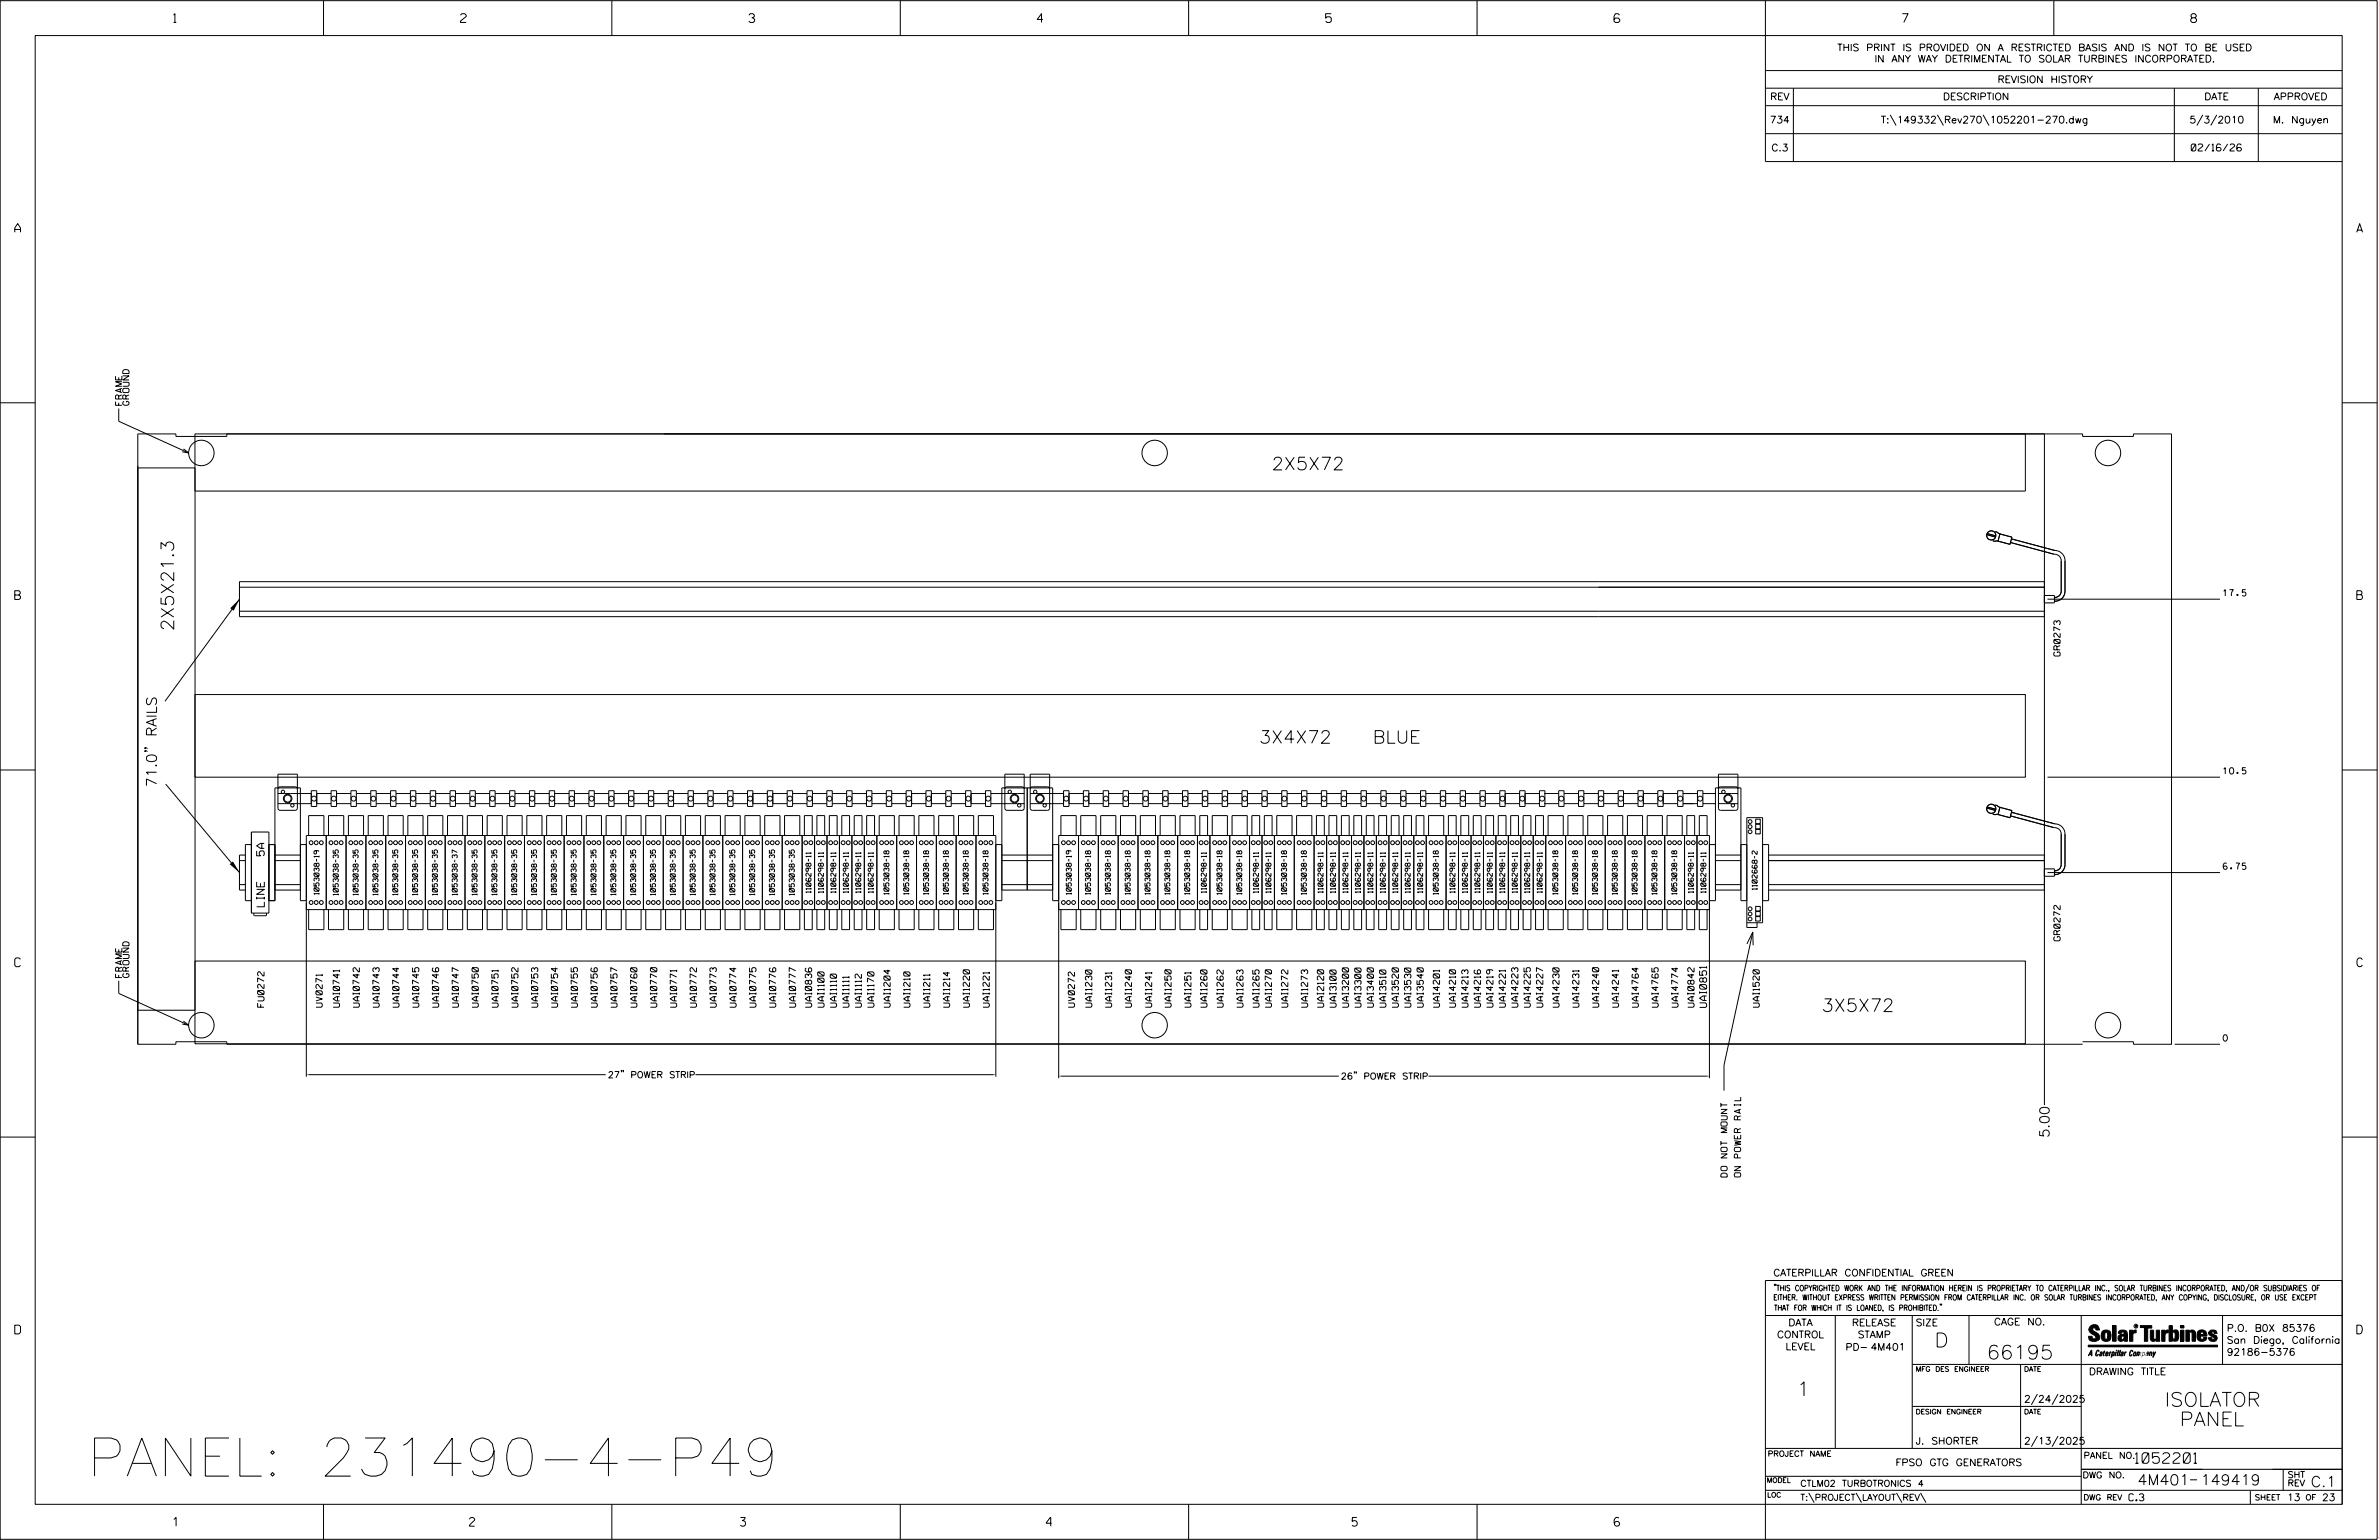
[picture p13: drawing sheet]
<svg xmlns="http://www.w3.org/2000/svg" width="864mm" height="559mm" viewBox="0 0 864 559" stroke-linecap="round" stroke-linejoin="round" font-family="sans-serif">
<defs><g id="words">
<text font-size="13.8" x="31.7" y="535.6">PANEL: 231490-4-P49</text>
<g font-size="5.1">
<text x="702.3" y="488.8">D</text>
<text x="721.2" y="493.2">66195</text>
<text x="652.2" y="506.5">1</text>
<text x="785.8" y="510.3">ISOLATOR</text>
<text x="791.3" y="517.4">PANEL</text>
</g>
<g font-size="4.6">
<text x="461.7" y="170.5">2X5X72</text>
<text x="63.1" y="229" transform="rotate(-90 63.1 229)">2X5X21.3</text>
<text x="457" y="269.7">3X4X72</text>
<text x="498.3" y="269.7">BLUE</text>
<text x="661.3" y="367">3X5X72</text>
</g>
<g font-size="3.8">
<text x="775.1" y="531">1052201</text>
<text x="775.9" y="538.9">4M401</text>
<text x="798.8" y="538.9">149419</text>
<text x="838.8" y="539.5">C.1</text>
</g>
<text font-size="3.7" x="56.8" y="285.6" transform="rotate(-90 56.8 285.6)">71.0&quot; RAILS</text>
<text font-size="3.5" x="743.9" y="412.8" transform="rotate(-90 743.9 412.8)">5.00</text>
<g font-size="3.2">
<text x="63" y="8.2">1</text>
<text x="167.2" y="8.2">2</text>
<text x="271.8" y="8.2">3</text>
<text x="376.5" y="8.2">4</text>
<text x="481.2" y="8.2">5</text>
<text x="690.6" y="8.2">7</text>
<text x="795.3" y="8.2">8</text>
<text x="5.4" y="84.3">A</text>
<text x="855.5" y="84.3">A</text>
<text x="5.4" y="217.5">B</text>
<text x="855.6" y="217.5">B</text>
<text x="5.4" y="350.8">C</text>
<text x="855.6" y="350.8">C</text>
<text x="5.4" y="484">D</text>
<text x="855.6" y="484">D</text>
<text x="62.8" y="553.8">1</text>
<text x="170.4" y="553.8">2</text>
<text x="268.8" y="553.8">3</text>
<text x="379.8" y="553.8">4</text>
<text x="490.8" y="553.8">5</text>
<text x="585.9" y="553.8">6</text>
</g>
<g font-size="2.8">
<text x="95.9" y="310.6" transform="rotate(-90 95.9 310.6)">5A</text>
<text x="96" y="329" transform="rotate(-90 96 329)">LINE</text>
</g>
<g font-size="2.5">
<text x="666.9" y="18.5">THIS PRINT IS PROVIDED ON A RESTRICTED BASIS AND IS NOT TO BE USED</text>
<text x="680.5" y="22.6">IN ANY WAY DETRIMENTAL TO SOLAR TURBINES INCORPORATED.</text>
<text x="725.1" y="30">REVISION HISTORY</text>
<text x="642.6" y="36.3">REV</text>
<text x="705.3" y="36.3">DESCRIPTION</text>
<text x="800.2" y="36.3">DATE</text>
<text x="825.4" y="36.3">APPROVED</text>
<text x="642.4" y="44.7">734</text>
<text x="682.8" y="44.7">T:\149332\Rev270\1052201-270.dwg</text>
<text x="794.8" y="44.7">5/3/2010</text>
<text x="825.1" y="44.7">M. Nguyen</text>
<text x="643" y="54.8">C.3</text>
<text x="795.4" y="54.8">02/16/26</text>
<text x="619.5" y="365.5" transform="rotate(-90 619.5 365.5)">UAI0851</text>
<text x="643.8" y="463">CATERPILLAR CONFIDENTIAL GREEN</text>
<text x="645.1" y="485.5">CONTROL</text>
<text x="649.2" y="481.1">DATA</text>
<text x="672.3" y="481.1">RELEASE</text>
<text x="674.4" y="485.5">STAMP</text>
<text x="695.4" y="481.1">SIZE</text>
<text x="723.8" y="480.8">CAGE NO.</text>
<text x="808.4" y="483.1">P.O. B0X 85376</text>
<text x="648.2" y="489.8">LEVEL</text>
<text x="669.9" y="490">PD- 4M401</text>
<text x="808.4" y="487.5">San Diego, California</text>
<text x="808.4" y="491.8">92186-5376</text>
<text x="758.3" y="498.9">DRAWING TITLE</text>
<text x="734.8" y="508.9">2/24/2025</text>
<text x="695.4" y="524.1">J. SHORTER</text>
<text x="734.8" y="524.1">2/13/2025</text>
<text x="688.1" y="531.9">FPSO GTG GENERATORS</text>
<text x="772.8" y="544.6">C.3</text>
<text x="830.2" y="544.6">13</text>
<text x="842.9" y="544.6">23</text>
</g>
<g font-size="2.3">
<text x="44.3" y="147.1" transform="rotate(-90 44.3 147.1)">FRAME</text>
<text x="46.8" y="147.1" transform="rotate(-90 46.8 147.1)">GROUND</text>
<text x="807" y="216.3">17.5</text>
<text x="747.9" y="238.1" transform="rotate(-90 747.9 238.1)">GR0273</text>
<text x="807" y="280.8">10.5</text>
<text x="807" y="315.5">6.75</text>
<text x="747.9" y="341.4" transform="rotate(-90 747.9 341.4)">GR0272</text>
<text x="44.3" y="354.7" transform="rotate(-90 44.3 354.7)">FRAME</text>
<text x="46.8" y="354.7" transform="rotate(-90 46.8 354.7)">GROUND</text>
<text x="95.8" y="365.5" transform="rotate(-90 95.8 365.5)">FU0272</text>
<text x="117" y="365.5" transform="rotate(-90 117 365.5)">UV0271</text>
<text x="123.3" y="365.5" transform="rotate(-90 123.3 365.5)">UAI0741</text>
<text x="130.5" y="365.5" transform="rotate(-90 130.5 365.5)">UAI0742</text>
<text x="137.7" y="365.5" transform="rotate(-90 137.7 365.5)">UAI0743</text>
<text x="144.9" y="365.5" transform="rotate(-90 144.9 365.5)">UAI0744</text>
<text x="152" y="365.5" transform="rotate(-90 152 365.5)">UAI0745</text>
<text x="159.2" y="365.5" transform="rotate(-90 159.2 365.5)">UAI0746</text>
<text x="166.4" y="365.5" transform="rotate(-90 166.4 365.5)">UAI0747</text>
<text x="173.6" y="365.5" transform="rotate(-90 173.6 365.5)">UAI0750</text>
<text x="180.8" y="365.5" transform="rotate(-90 180.8 365.5)">UAI0751</text>
<text x="188" y="365.5" transform="rotate(-90 188 365.5)">UAI0752</text>
<text x="195.2" y="365.5" transform="rotate(-90 195.2 365.5)">UAI0753</text>
<text x="202.4" y="365.5" transform="rotate(-90 202.4 365.5)">UAI0754</text>
<text x="209.6" y="365.5" transform="rotate(-90 209.6 365.5)">UAI0755</text>
<text x="216.8" y="365.5" transform="rotate(-90 216.8 365.5)">UAI0756</text>
<text x="224" y="365.5" transform="rotate(-90 224 365.5)">UAI0757</text>
<text x="231.2" y="365.5" transform="rotate(-90 231.2 365.5)">UAI0760</text>
<text x="238.4" y="365.5" transform="rotate(-90 238.4 365.5)">UAI0770</text>
<text x="245.6" y="365.5" transform="rotate(-90 245.6 365.5)">UAI0771</text>
<text x="252.8" y="365.5" transform="rotate(-90 252.8 365.5)">UAI0772</text>
<text x="260" y="365.5" transform="rotate(-90 260 365.5)">UAI0773</text>
<text x="267.2" y="365.5" transform="rotate(-90 267.2 365.5)">UAI0774</text>
<text x="274.4" y="365.5" transform="rotate(-90 274.4 365.5)">UAI0775</text>
<text x="281.6" y="365.5" transform="rotate(-90 281.6 365.5)">UAI0776</text>
<text x="288.8" y="365.5" transform="rotate(-90 288.8 365.5)">UAI0777</text>
<text x="294.6" y="365.5" transform="rotate(-90 294.6 365.5)">UAI0836</text>
<text x="299.1" y="365.5" transform="rotate(-90 299.1 365.5)">UAI1100</text>
<text x="303.7" y="365.5" transform="rotate(-90 303.7 365.5)">UAI1110</text>
<text x="308.2" y="365.5" transform="rotate(-90 308.2 365.5)">UAI1111</text>
<text x="312.7" y="365.5" transform="rotate(-90 312.7 365.5)">UAI1112</text>
<text x="317.2" y="365.5" transform="rotate(-90 317.2 365.5)">UAI1170</text>
<text x="323.1" y="365.5" transform="rotate(-90 323.1 365.5)">UAI1204</text>
<text x="330.3" y="365.5" transform="rotate(-90 330.3 365.5)">UAI1210</text>
<text x="337.5" y="365.5" transform="rotate(-90 337.5 365.5)">UAI1211</text>
<text x="344.7" y="365.5" transform="rotate(-90 344.7 365.5)">UAI1214</text>
<text x="351.9" y="365.5" transform="rotate(-90 351.9 365.5)">UAI1220</text>
<text x="359.1" y="365.5" transform="rotate(-90 359.1 365.5)">UAI1221</text>
<text x="390.1" y="365.5" transform="rotate(-90 390.1 365.5)">UV0272</text>
<text x="396.3" y="365.5" transform="rotate(-90 396.3 365.5)">UAI1230</text>
<text x="403.5" y="365.5" transform="rotate(-90 403.5 365.5)">UAI1231</text>
<text x="410.7" y="365.5" transform="rotate(-90 410.7 365.5)">UAI1240</text>
<text x="418.1" y="365.5" transform="rotate(-90 418.1 365.5)">UAI1241</text>
<text x="425.1" y="365.5" transform="rotate(-90 425.1 365.5)">UAI1250</text>
<text x="432.3" y="365.5" transform="rotate(-90 432.3 365.5)">UAI1251</text>
<text x="438.1" y="365.5" transform="rotate(-90 438.1 365.5)">UAI1260</text>
<text x="444.1" y="365.5" transform="rotate(-90 444.1 365.5)">UAI1262</text>
<text x="451.3" y="365.5" transform="rotate(-90 451.3 365.5)">UAI1263</text>
<text x="457.1" y="365.5" transform="rotate(-90 457.1 365.5)">UAI1265</text>
<text x="461.6" y="365.5" transform="rotate(-90 461.6 365.5)">UAI1270</text>
<text x="467.5" y="365.5" transform="rotate(-90 467.5 365.5)">UAI1272</text>
<text x="474.7" y="365.5" transform="rotate(-90 474.7 365.5)">UAI1273</text>
<text x="480.5" y="365.5" transform="rotate(-90 480.5 365.5)">UAI2120</text>
<text x="485" y="365.5" transform="rotate(-90 485 365.5)">UAI3100</text>
<text x="489.5" y="365.5" transform="rotate(-90 489.5 365.5)">UAI3200</text>
<text x="494.1" y="365.5" transform="rotate(-90 494.1 365.5)">UAI3300</text>
<text x="498.6" y="365.5" transform="rotate(-90 498.6 365.5)">UAI3400</text>
<text x="503.1" y="365.5" transform="rotate(-90 503.1 365.5)">UAI3510</text>
<text x="507.6" y="365.5" transform="rotate(-90 507.6 365.5)">UAI3520</text>
<text x="512.2" y="365.5" transform="rotate(-90 512.2 365.5)">UAI3530</text>
<text x="516.7" y="365.5" transform="rotate(-90 516.7 365.5)">UAI3540</text>
<text x="522.6" y="365.5" transform="rotate(-90 522.6 365.5)">UAI4201</text>
<text x="528.4" y="365.5" transform="rotate(-90 528.4 365.5)">UAI4210</text>
<text x="532.9" y="365.5" transform="rotate(-90 532.9 365.5)">UAI4213</text>
<text x="537.4" y="365.5" transform="rotate(-90 537.4 365.5)">UAI4216</text>
<text x="542" y="365.5" transform="rotate(-90 542 365.5)">UAI4219</text>
<text x="546.5" y="365.5" transform="rotate(-90 546.5 365.5)">UAI4221</text>
<text x="551" y="365.5" transform="rotate(-90 551 365.5)">UAI4223</text>
<text x="555.5" y="365.5" transform="rotate(-90 555.5 365.5)">UAI4225</text>
<text x="560.1" y="365.5" transform="rotate(-90 560.1 365.5)">UAI4227</text>
<text x="566" y="365.5" transform="rotate(-90 566 365.5)">UAI4230</text>
<text x="573.2" y="365.5" transform="rotate(-90 573.2 365.5)">UAI4231</text>
<text x="580.4" y="365.5" transform="rotate(-90 580.4 365.5)">UAI4240</text>
<text x="587.6" y="365.5" transform="rotate(-90 587.6 365.5)">UAI4241</text>
<text x="594.8" y="365.5" transform="rotate(-90 594.8 365.5)">UAI4764</text>
<text x="601.9" y="365.5" transform="rotate(-90 601.9 365.5)">UAI4765</text>
<text x="609.1" y="365.5" transform="rotate(-90 609.1 365.5)">UAI4774</text>
<text x="615" y="365.5" transform="rotate(-90 615 365.5)">UAI0842</text>
<text x="638.6" y="365.5" transform="rotate(-90 638.6 365.5)">UAI1520</text>
<text x="807" y="377.8">0</text>
<text x="220.6" y="391.1">27&quot; POWER STRIP</text>
<text x="486.7" y="391.6">26&quot; POWER STRIP</text>
<text x="627" y="427.1" transform="rotate(-90 627 427.1)">DO NOT MOUNT</text>
<text x="631.9" y="427.1" transform="rotate(-90 631.9 427.1)">ON POWER RAIL</text>
<text x="756.4" y="529.2">PANEL NO.</text>
<text x="653.5" y="539.4">CTLM02 TURBOTRONICS 4</text>
<text x="756" y="536.3">DWG NO.</text>
<text x="830.4" y="539.3">REV</text>
<text x="830.4" y="536.2">SHT</text>
<text x="653.5" y="544.5">T:\PROJECT\LAYOUT\REV\</text>
</g>
<g font-size="2">
<text x="643.8" y="468.4">&quot;THIS COPYRIGHTED WORK AND THE INFORMATION HEREIN IS PROPRIETARY TO CATERPILLAR INC., SOLAR TURBINES INCORPORATED, AND/OR SUBSIDIARIES OF</text>
<text x="643.8" y="471.8">EITHER. WITHOUT EXPRESS WRITTEN PERMISSION FROM CATERPILLAR INC. OR SOLAR TURBINES INCORPORATED, ANY COPYING, DISCLOSURE, OR USE EXCEPT</text>
<text x="644" y="475.6">THAT FOR WHICH IT IS LOANED, IS PROHIBITED.&quot;</text>
<text x="641.7" y="528.5">PROJECT NAME</text>
<text x="756.3" y="544.3">DWG REV</text>
<text x="818.5" y="544.3">SHEET</text>
<text x="836.9" y="544.3">OF</text>
</g>
<g font-size="1.8">
<text x="294.4" y="324" transform="rotate(-90 294.4 324)">1106298-11</text>
<text x="298.9" y="324" transform="rotate(-90 298.9 324)">1106298-11</text>
<text x="303.4" y="324" transform="rotate(-90 303.4 324)">1106298-11</text>
<text x="308" y="324" transform="rotate(-90 308 324)">1106298-11</text>
<text x="312.5" y="324" transform="rotate(-90 312.5 324)">1106298-11</text>
<text x="317" y="324" transform="rotate(-90 317 324)">1106298-11</text>
<text x="437.9" y="324" transform="rotate(-90 437.9 324)">1106298-11</text>
<text x="456.8" y="324" transform="rotate(-90 456.8 324)">1106298-11</text>
<text x="461.4" y="324" transform="rotate(-90 461.4 324)">1106298-11</text>
<text x="480.3" y="324" transform="rotate(-90 480.3 324)">1106298-11</text>
<text x="484.8" y="324" transform="rotate(-90 484.8 324)">1106298-11</text>
<text x="489.3" y="324" transform="rotate(-90 489.3 324)">1106298-11</text>
<text x="493.8" y="324" transform="rotate(-90 493.8 324)">1106298-11</text>
<text x="498.4" y="324" transform="rotate(-90 498.4 324)">1106298-11</text>
<text x="502.9" y="324" transform="rotate(-90 502.9 324)">1106298-11</text>
<text x="507.4" y="324" transform="rotate(-90 507.4 324)">1106298-11</text>
<text x="511.9" y="324" transform="rotate(-90 511.9 324)">1106298-11</text>
<text x="516.4" y="324" transform="rotate(-90 516.4 324)">1106298-11</text>
<text x="528.2" y="324" transform="rotate(-90 528.2 324)">1106298-11</text>
<text x="532.7" y="324" transform="rotate(-90 532.7 324)">1106298-11</text>
<text x="537.2" y="324" transform="rotate(-90 537.2 324)">1106298-11</text>
<text x="541.7" y="324" transform="rotate(-90 541.7 324)">1106298-11</text>
<text x="546.3" y="324" transform="rotate(-90 546.3 324)">1106298-11</text>
<text x="550.8" y="324" transform="rotate(-90 550.8 324)">1106298-11</text>
<text x="555.3" y="324" transform="rotate(-90 555.3 324)">1106298-11</text>
<text x="559.8" y="324" transform="rotate(-90 559.8 324)">1106298-11</text>
<text x="614.7" y="324" transform="rotate(-90 614.7 324)">1106298-11</text>
<text x="619.3" y="324" transform="rotate(-90 619.3 324)">1106298-11</text>
<text x="637.9" y="322.9" transform="rotate(-90 637.9 322.9)">1102668-2</text>
<text x="115.8" y="324.6" transform="rotate(-90 115.8 324.6)">1053038-19</text>
<text x="122.8" y="324.9" transform="rotate(-90 122.8 324.9)">1053038-35</text>
<text x="130" y="324.9" transform="rotate(-90 130 324.9)">1053038-35</text>
<text x="137.2" y="324.9" transform="rotate(-90 137.2 324.9)">1053038-35</text>
<text x="144.4" y="324.9" transform="rotate(-90 144.4 324.9)">1053038-35</text>
<text x="151.6" y="324.9" transform="rotate(-90 151.6 324.9)">1053038-35</text>
<text x="158.8" y="324.9" transform="rotate(-90 158.8 324.9)">1053038-35</text>
<text x="166" y="324.9" transform="rotate(-90 166 324.9)">1053038-37</text>
<text x="173.2" y="324.9" transform="rotate(-90 173.2 324.9)">1053038-35</text>
<text x="180.4" y="324.9" transform="rotate(-90 180.4 324.9)">1053038-35</text>
<text x="187.6" y="324.9" transform="rotate(-90 187.6 324.9)">1053038-35</text>
<text x="194.8" y="324.9" transform="rotate(-90 194.8 324.9)">1053038-35</text>
<text x="202" y="324.9" transform="rotate(-90 202 324.9)">1053038-35</text>
<text x="209.2" y="324.9" transform="rotate(-90 209.2 324.9)">1053038-35</text>
<text x="216.4" y="324.9" transform="rotate(-90 216.4 324.9)">1053038-35</text>
<text x="223.6" y="324.9" transform="rotate(-90 223.6 324.9)">1053038-35</text>
<text x="230.8" y="324.9" transform="rotate(-90 230.8 324.9)">1053038-35</text>
<text x="238" y="324.9" transform="rotate(-90 238 324.9)">1053038-35</text>
<text x="245.2" y="324.9" transform="rotate(-90 245.2 324.9)">1053038-35</text>
<text x="252.4" y="324.9" transform="rotate(-90 252.4 324.9)">1053038-35</text>
<text x="259.6" y="324.9" transform="rotate(-90 259.6 324.9)">1053038-35</text>
<text x="266.8" y="324.9" transform="rotate(-90 266.8 324.9)">1053038-35</text>
<text x="274" y="324.9" transform="rotate(-90 274 324.9)">1053038-35</text>
<text x="281.2" y="324.9" transform="rotate(-90 281.2 324.9)">1053038-35</text>
<text x="288.4" y="324.9" transform="rotate(-90 288.4 324.9)">1053038-35</text>
<text x="322.7" y="324.6" transform="rotate(-90 322.7 324.6)">1053038-18</text>
<text x="329.9" y="324.6" transform="rotate(-90 329.9 324.6)">1053038-18</text>
<text x="337.1" y="324.6" transform="rotate(-90 337.1 324.6)">1053038-18</text>
<text x="344.3" y="324.6" transform="rotate(-90 344.3 324.6)">1053038-18</text>
<text x="351.5" y="324.6" transform="rotate(-90 351.5 324.6)">1053038-18</text>
<text x="358.7" y="324.6" transform="rotate(-90 358.7 324.6)">1053038-18</text>
<text x="388.9" y="324.6" transform="rotate(-90 388.9 324.6)">1053038-19</text>
<text x="395.9" y="324.6" transform="rotate(-90 395.9 324.6)">1053038-18</text>
<text x="403.1" y="324.6" transform="rotate(-90 403.1 324.6)">1053038-18</text>
<text x="410.3" y="324.6" transform="rotate(-90 410.3 324.6)">1053038-18</text>
<text x="417.5" y="324.6" transform="rotate(-90 417.5 324.6)">1053038-18</text>
<text x="424.7" y="324.6" transform="rotate(-90 424.7 324.6)">1053038-18</text>
<text x="431.9" y="324.6" transform="rotate(-90 431.9 324.6)">1053038-18</text>
<text x="443.6" y="324.6" transform="rotate(-90 443.6 324.6)">1053038-18</text>
<text x="450.8" y="324.6" transform="rotate(-90 450.8 324.6)">1053038-18</text>
<text x="467" y="324.6" transform="rotate(-90 467 324.6)">1053038-18</text>
<text x="474.2" y="324.6" transform="rotate(-90 474.2 324.6)">1053038-18</text>
<text x="522.1" y="324.6" transform="rotate(-90 522.1 324.6)">1053038-18</text>
<text x="565.5" y="324.6" transform="rotate(-90 565.5 324.6)">1053038-18</text>
<text x="572.7" y="324.6" transform="rotate(-90 572.7 324.6)">1053038-18</text>
<text x="579.9" y="324.6" transform="rotate(-90 579.9 324.6)">1053038-18</text>
<text x="587.1" y="324.6" transform="rotate(-90 587.1 324.6)">1053038-18</text>
<text x="594.3" y="324.6" transform="rotate(-90 594.3 324.6)">1053038-18</text>
<text x="601.5" y="324.6" transform="rotate(-90 601.5 324.6)">1053038-18</text>
<text x="608.7" y="324.6" transform="rotate(-90 608.7 324.6)">1053038-18</text>
<text x="695.4" y="497.6">MFG DES ENGINEER</text>
<text x="734.8" y="497.6">DATE</text>
<text x="695.4" y="513.1">DESIGN ENGINEER</text>
<text x="734.8" y="513.1">DATE</text>
<text x="641.3" y="538">MODEL</text>
<text x="641.5" y="543.3">LOC</text>
</g>
<text font-size=".9" x="775.1" y="481.7">R</text>
</g></defs>
<g fill="none" stroke="#000" stroke-width=".36">
<path d="M.1 .2h862.8v558.4h-862.8zM12.8 12.9h837.4v533h-837.4zM117.4 .2v12.7M222.1 .2v12.7M326.8 .2v12.7M431.5 .2v12.7M536.2 .2v12.7M587.9 5.5l-.5-.5h-1l-.5 1v1.7l.5 .4h1l.6-.4v-.6l-.6-.5h-1l-.5 .5M640.9 .2v58.4h209.3M745.6 .2v12.7M640.9 25.6h209.3M640.9 32h209.3"/>
<path d="M640.9 38.3h209.3M651 32v26.6M789.3 32v26.6M819.8 32v26.6M640.9 48.5h209.3M686.2 41.7l2.1 3.8M703.3 41.7l2.2 3.8M719.9 41.7l2.1 3.8M799.6 41.7l-2.1 3.8M804.7 41.7l-2.2 3.8M.1 146.2h12.7M43.1 148.2v4.7l25.4 11.5"/>
<path d="M82.3 157.4v1h-18.4v-1h-13.9v221.5h13.9v-.9h18.4v.9h673.7M735.2 157.4v20.8h-664.4M742.1 157.4v243.6M850.2 146.2h12.7M50 169.8h20.8M66.6 162.9l1.9 1.5-2.4-.5M721.2 194l3.2 .9M721.3 193.6l3.2 .9M723.4 196.2l2.1 .2M724.3 192.9l1.9 .9M726 193.7l4.4 1.2-.7 2.6-4.4-1.1zM729.8 196.8l15.8 4.3a2.44 2.44 0 0 1 2.6 2.3v11.1a2.29 2.29 0 0 1-2.4 2.3"/>
<path d="M730.2 195.5l15.7 4.2a3.7 3.7 0 0 1 3.7 3.7v11.1a3.6 3.6 0 0 1-3.8 3.7M86.9 213.1h655.2M86.9 217.4l-27 37.1M742.1 216.1h3.7v2.7h-3.7M742.1 211.1h-655.2v12.7h655.2M743.3 217.4h62.6M86.9 221.8h655.2M70.8 252h664.4v30h-664.4zM.1 279.4h12.7M52.7 272.4v.3v-.3l.8 .3M52.7 271.3v.4v-.4l.8 .4M850.2 279.4h12.7"/>
<path d="M60.1 284.5l26.8 32.1M100.9 287.9h12.1M100.9 291.6h12.1M100.9 286.3l.2-.6 .6-.2h5.5l.5 .2 .2 .6M107.9 293.3v-12.4h-7l.1 12.7 .7 .4h5.5l.5-.2 .2-.5M113 286.9h2v5.7h-2zM115 287.9h5.2M115 291.6h5.2M120.2 286.9h2v5.7h-2zM122.2 287.9h5.2M122.2 291.6h5.2M127.4 286.9h2v5.7h-2z"/>
<path d="M129.4 287.9h5.2M129.4 291.6h5.2M134.6 286.9h2v5.7h-2zM136.6 287.9h5.2M136.6 291.6h5.2M141.8 286.9h2v5.7h-2zM143.8 287.9h5.2M143.8 291.6h5.2M149 286.9h2v5.7h-2zM151 287.9h5.2M151 291.6h5.2M156.2 286.9h2v5.7h-2z"/>
<path d="M158.2 287.9h5.2M158.2 291.6h5.2M163.4 286.9h1.9v5.7h-1.9zM165.3 287.9h5.3M165.3 291.6h5.3M170.6 286.9h1.9v5.7h-1.9zM172.5 287.9h5.3M172.5 291.6h5.3M177.8 286.9h1.9v5.7h-1.9zM179.7 287.9h5.3M179.7 291.6h5.3M185 286.9h1.9v5.7h-1.9z"/>
<path d="M186.9 287.9h5.3M186.9 291.6h5.3M192.2 286.9h1.9v5.7h-1.9zM194.1 287.9h5.3M194.1 291.6h5.3M199.4 286.9h1.9v5.7h-1.9zM201.3 287.9h5.3M201.3 291.6h5.3M206.6 286.9h1.9v5.7h-1.9zM208.5 287.9h5.3M208.5 291.6h5.3M213.8 286.9h1.9v5.7h-1.9z"/>
<path d="M215.7 287.9h5.3M215.7 291.6h5.3M221 286.9h1.9v5.7h-1.9zM222.9 287.9h5.3M222.9 291.6h5.3M228.2 286.9h1.9v5.7h-1.9zM230.1 287.9h5.3M230.1 291.6h5.3M235.4 286.9h1.9v5.7h-1.9zM237.3 287.9h5.3M237.3 291.6h5.3M242.6 286.9h1.9v5.7h-1.9z"/>
<path d="M244.5 287.9h5.3M244.5 291.6h5.3M249.8 286.9h1.9v5.7h-1.9zM251.7 287.9h5.3M251.7 291.6h5.3M257 286.9h1.9v5.7h-1.9zM258.9 287.9h5.3M258.9 291.6h5.3M264.2 286.9h1.9v5.7h-1.9zM266.1 287.9h5.3M266.1 291.6h5.3M271.4 286.9h1.9v5.7h-1.9z"/>
<path d="M273.3 287.9h5.3M273.3 291.6h5.3M278.6 286.9h1.9v5.7h-1.9zM280.5 287.9h5.3M280.5 291.6h5.3M285.8 286.9h1.9v5.7h-1.9zM287.7 287.9h5.2M287.7 291.6h5.2M292.9 286.9h2v5.7h-2zM294.9 287.9h5.2M294.9 291.6h5.2M300.1 286.9h2v5.7h-2z"/>
<path d="M302.1 287.9h5.2M302.1 291.6h5.2M307.3 286.9h2v5.7h-2zM309.3 287.9h5.2M309.3 291.6h5.2M314.5 286.9h2v5.7h-2zM316.5 287.9h5.2M316.5 291.6h5.2M321.7 286.9h2v5.7h-2zM323.7 287.9h5.2M323.7 291.6h5.2M328.9 286.9h2v5.7h-2z"/>
<path d="M330.9 287.9h5.2M330.9 291.6h5.2M336.1 286.9h2v5.7h-2zM338.1 287.9h5.2M338.1 291.6h5.2M343.3 286.9h2v5.7h-2zM345.3 287.9h5.2M345.3 291.6h5.2M350.5 286.9h2v5.7h-2zM352.5 287.9h5.3M352.5 291.6h5.3M357.8 286.9h1.9v5.7h-1.9z"/>
<path d="M359.7 287.9h12.1M359.7 291.6h12.1M364.8 286.3l.2-.6 .5-.2h5.5l.6 .2 .2 .6M364.8 280.9h7v12.4l-.5 .7h-5.8l-.7-.4zM372.9 285.9v37.1M374 280.9h7v12.4l-.4 .7h-5.8l-.8-.4zM374 287.9h12.1M374 291.6h12.1M374 286.3l.2-.6 .6-.2h5.5l.5 .2 .2 .6M386.1 286.9h2v5.7h-2zM388.1 287.9h5.2M388.1 291.6h5.2"/>
<path d="M393.3 286.9h2v5.7h-2zM395.3 287.9h5.2M395.3 291.6h5.2M400.5 286.9h1.9v5.7h-1.9zM402.4 287.9h5.3M402.4 291.6h5.3M407.7 286.9h1.9v5.7h-1.9zM409.6 287.9h5.3M409.6 291.6h5.3M414.9 286.9h1.9v5.7h-1.9zM416.8 287.9h5.3M416.8 291.6h5.3"/>
<path d="M422.1 286.9h1.9v5.7h-1.9zM424 287.9h5.3M424 291.6h5.3M429.3 286.9h1.9v5.7h-1.9zM431.2 287.9h5.3M431.2 291.6h5.3M436.5 286.9h1.9v5.7h-1.9zM438.4 287.9h5.3M438.4 291.6h5.3M443.7 286.9h1.9v5.7h-1.9zM445.6 287.9h5.2M445.6 291.6h5.2"/>
<path d="M450.8 286.9h2v5.7h-2zM452.8 287.9h5.3M452.8 291.6h5.3M458.1 286.9h1.9v5.7h-1.9zM460 287.9h5.3M460 291.6h5.3M465.3 286.9h1.9v5.7h-1.9zM467.2 287.9h5.3M467.2 291.6h5.3M472.5 286.9h1.9v5.7h-1.9zM474.4 287.9h5.3M474.4 291.6h5.3"/>
<path d="M479.7 286.9h1.9v5.7h-1.9zM481.6 287.9h5.3M481.6 291.6h5.3M486.9 286.9h1.9v5.7h-1.9zM488.8 287.9h5.3M488.8 291.6h5.3M494.1 286.9h1.9v5.7h-1.9zM496 287.9h5.3M496 291.6h5.3M501.3 286.9h1.9v5.7h-1.9zM503.2 287.9h5.3M503.2 291.6h5.3"/>
<path d="M508.5 286.9h1.9v5.7h-1.9zM510.4 287.9h5.3M510.4 291.6h5.3M515.7 286.9h1.9v5.7h-1.9zM517.6 287.9h5.3M517.6 291.6h5.3M522.9 286.9h1.9v5.7h-1.9zM524.8 287.9h5.2M524.8 291.6h5.2M530 286.9h2v5.7h-2zM532 287.9h5.2M532 291.6h5.2"/>
<path d="M537.2 286.9h2v5.7h-2zM539.2 287.9h5.2M539.2 291.6h5.2M544.4 286.9h2v5.7h-2zM546.4 287.9h5.2M546.4 291.6h5.2M551.6 286.9h2v5.7h-2zM553.6 287.9h5.2M553.6 291.6h5.2M558.8 286.9h2v5.7h-2zM560.6 287.9h5.2M560.6 291.6h5.2"/>
<path d="M565.8 286.9h2v5.7h-2zM567.8 287.9h5.2M567.8 291.6h5.2M573 286.9h2v5.7h-2zM575 287.9h5.2M575 291.6h5.2M580.2 286.9h2v5.7h-2zM582.2 287.9h5.2M582.2 291.6h5.2M587.4 286.9h2v5.7h-2zM589.4 287.9h5.2M589.4 291.6h5.2"/>
<path d="M594.6 286.9h1.9v5.7h-1.9zM596.5 287.9h5.3M596.5 291.6h5.3M601.8 286.9h1.9v5.7h-1.9zM603.7 287.9h5.3M603.7 291.6h5.3M609 286.9h1.9v5.7h-1.9zM610.9 287.9h5.3M610.9 291.6h5.3M616.2 286.9h2v5.7h-2zM618.2 287.9h4.5M618.2 291.6h4.5"/>
<path d="M623.8 286.3l.2-.6 .6-.2h5.5l.5 .2 .3 .6M623.8 280.9h7.1v12.4l-.5 .7h-5.8l-.7-.4zM623.8 287.9h7.1M623.8 291.6h7.1M637.3 299.1h1.7v1.6h-1.7zM637.3 297.3h1.7v1.6h-1.7zM721.2 293.2l3.2 .9M721.3 292.8l3.2 .9M723.4 295.4l2.1 .2M724.3 292.1l1.9 .9M726 292.9l4.4 1.2-.7 2.6-4.4-1.1zM729.8 296.1l15.8 4.2a2.44 2.44 0 0 1 2.6 2.3v11.1a2.29 2.29 0 0 1-2.4 2.3"/>
<path d="M730.2 294.7l15.7 4.2a3.7 3.7 0 0 1 3.7 3.7v11.1a3.6 3.6 0 0 1-3.8 3.7M743.3 282h62.6M86.9 312.3h2.2M89.1 310.3h-2.2v12.7h2.2M91.3 306.5h-2.2v20.3h2.2M91.3 301.9h6.3v29.4h-6.3zM97.6 306.5h2.2M99.8 312.3h9.2M99.8 310.3h9.2M109 306.5h2.2M111.8 303.2h.1M112 303.2v-7.3h5.6v7.3"/>
<path d="M117.9 303.2h.1M118.4 303.2v26.9M119 303.2h.1M119.2 303.2v-7.3h5.6v7.3M125.1 303.2h.1M125.6 303.2v26.9M126.2 303.2h.1M126.5 303.2v-7.3h5.5v7.3M132.3 303.2h.1M132.8 303.2v26.9M133.3 303.2h.1M133.7 303.2v-7.3h5.5v7.3"/>
<path d="M139.5 303.2h.1M140 303.2v26.9M140.5 303.2h.1M140.9 303.2v-7.3h5.5v7.3M146.6 303.2h.1M147.2 303.2v26.9M147.7 303.2h.1M148.1 303.2v-7.3h5.5v7.3M153.8 303.2h.1M154.4 303.2v26.9M154.9 303.2h.1M155.3 303.2v-7.3h5.5v7.3"/>
<path d="M161 303.2h.1M161.6 303.2v26.9M162.1 303.2h.1M162.5 303.2v-7.3h5.5v7.3M168.2 303.2h.1M168.8 303.2v26.9M169.3 303.2h.1M169.7 303.2v-7.3h5.5v7.3M175.4 303.2h.1M176 303.2v26.9M176.5 303.2h.1M176.8 303.2v-7.3h5.6v7.3"/>
<path d="M182.6 303.2h.1M183.2 303.2v26.9M183.7 303.2h.1M184 303.2v-7.3h5.5v7.3M189.9 303.2h.1M190.4 303.2v26.9M190.9 303.2h.1M191.2 303.2v-7.3h5.5v7.3M197.1 303.2h.1M197.6 303.2v26.9M198.1 303.2h.1M198.4 303.2v-7.3h5.5v7.3"/>
<path d="M204.3 303.2h.1M204.8 303.2v26.9M205.3 303.2h.1M205.6 303.2v-7.3h5.5v7.3M211.5 303.2h.1M212 303.2v26.9M212.5 303.2h.1M212.8 303.2v-7.3h5.5v7.3M218.7 303.2h.1M219.2 303.2v26.9M219.7 303.2h.1M220 303.2v-7.3h5.5v7.3"/>
<path d="M225.8 303.2h.1M226.4 303.2v26.9M226.9 303.2h.1M227.2 303.2v-7.3h5.5v7.3M233 303.2h.1M233.6 303.2v26.9M234.1 303.2h.1M234.4 303.2v-7.3h5.5v7.3M240.2 303.2h.1M240.8 303.2v26.9M241.3 303.2h.1M241.6 303.2v-7.3h5.5v7.3"/>
<path d="M247.4 303.2h.1M248 303.2v26.9M248.5 303.2h.1M248.8 303.2v-7.3h5.5v7.3M254.6 303.2h.1M255.2 303.2v26.9M255.7 303.2h.1M256 303.2v-7.3h5.5v7.3M261.8 303.2h.1M262.4 303.2v26.9M262.9 303.2h.1M263.2 303.2v-7.3h5.5v7.3"/>
<path d="M269 303.2h.1M269.6 303.2v26.9M270.1 303.2h.1M270.4 303.2v-7.3h5.5v7.3M276.2 303.2h.1M276.8 303.2v26.9M277.3 303.2h.1M277.6 303.2v-7.3h5.5v7.3M283.4 303.2h.1M284 303.2v26.9M284.5 303.2h.1M284.8 303.2v-7.3h5.5v7.3"/>
<path d="M290.6 303.2h.1M291.2 303.2v26.9M291.7 303.2h.1M292 303.2v-7.3h2.9v7.3M295.1 303.2h.1M295.7 303.2v26.9M296.2 303.2h.1M296.5 303.2v-7.3h2.9v7.3M299.6 303.2h.1M300.2 303.2v26.9M300.7 303.2h.1M301.1 303.2v-7.3h2.8v7.3"/>
<path d="M304.2 303.2h.1M304.7 303.2v26.9M305.3 303.2h.1M305.6 303.2v-7.3h2.8v7.3M308.7 303.2h.1M309.2 303.2v26.9M309.8 303.2h.1M310.1 303.2v-7.3h2.8v7.3M313.2 303.2h.1M313.8 303.2v26.9M314.3 303.2h.1M314.6 303.2v-7.3h2.9v7.3"/>
<path d="M317.7 303.2h.1M318.3 303.2v26.9M318.8 303.2h.1M319.2 303.2v-7.3h5.5v7.3M324.9 303.2h.1M325.5 303.2v26.9M326 303.2h.1M326.4 303.2v-7.3h5.5v7.3M332.1 303.2h.1M332.7 303.2v26.9M333.2 303.2h.1M333.6 303.2v-7.3h5.5v7.3"/>
<path d="M339.3 303.2h.1M339.9 303.2v26.9M340.4 303.2h.1M340.7 303.2v-7.3h5.6v7.3M346.5 303.2h.1M347.1 303.2v26.9M347.6 303.2h.1M347.9 303.2v-7.3h5.5v7.3M353.7 303.2h.1M354.3 303.2v26.9M354.8 303.2h.1M355.1 303.2v-7.3h5.5v7.3"/>
<path d="M360.9 303.2h.1M361.5 306.5h2.2M363.7 312.3h18.4M363.7 310.3h18.4M382.1 306.5h2.2M384.8 303.2h.1M385.1 303.2v-7.3h5.6v7.3M390.9 303.2h.1M391.5 303.2v26.9M392 303.2h.1M392.3 303.2v-7.3h5.6v7.3M398.1 303.2h.1"/>
<path d="M398.7 303.2v26.9M399.2 303.2h.1M399.6 303.2v-7.3h5.5v7.3M405.3 303.2h.1M405.9 303.2v26.9M406.4 303.2h.1M406.8 303.2v-7.3h5.5v7.3M412.5 303.2h.1M413.1 303.2v26.9M413.6 303.2h.1M413.9 303.2v-7.3h5.6v7.3M419.7 303.2h.1"/>
<path d="M420.3 303.2v26.9M420.8 303.2h.1M421.1 303.2v-7.3h5.5v7.3M426.9 303.2h.1M427.5 303.2v26.9M428 303.2h.1M428.3 303.2v-7.3h5.5v7.3M434.1 303.2h.1M434.7 303.2v26.9M435.2 303.2h.1M435.5 303.2v-7.3h2.9v7.3M438.7 303.2h.1"/>
<path d="M439.2 303.2v26.9M439.7 303.2h.1M440.1 303.2v-7.3h5.5v7.3M445.9 303.2h.1M446.4 303.2v26.9M446.9 303.2h.1M447.3 303.2v-7.3h5.5v7.3M453.1 303.2h.1M453.6 303.2v26.9M454.1 303.2h.1M454.4 303.2v-7.3h2.9v7.3M457.6 303.2h.1"/>
<path d="M458.1 303.2v26.9M458.7 303.2h.1M459 303.2v-7.3h2.8v7.3M462.1 303.2h.1M462.6 303.2v26.9M463.2 303.2h.1M463.5 303.2v-7.3h5.5v7.3M469.3 303.2h.1M469.8 303.2v26.9M470.4 303.2h.1M470.7 303.2v-7.3h5.5v7.3M476.5 303.2h.1"/>
<path d="M477 303.2v26.9M477.6 303.2h.1M477.9 303.2v-7.3h2.8v7.3M481 303.2h.1M481.6 303.2v26.9M482.1 303.2h.1M482.4 303.2v-7.3h2.8v7.3M485.5 303.2h.1M486.1 303.2v26.9M486.6 303.2h.1M486.9 303.2v-7.3h2.9v7.3M490.1 303.2h.1"/>
<path d="M490.6 303.2v26.9M491.1 303.2h.1M491.5 303.2v-7.3h2.8v7.3M494.6 303.2h.1M495.1 303.2v26.9M495.7 303.2h.1M496 303.2v-7.3h2.8v7.3M499.1 303.2h.1M499.6 303.2v26.9M500.2 303.2h.1M500.5 303.2v-7.3h2.8v7.3M503.6 303.2h.1"/>
<path d="M504.2 303.2v26.9M504.7 303.2h.1M505 303.2v-7.3h2.9v7.3M508.1 303.2h.1M508.7 303.2v26.9M509.2 303.2h.1M509.6 303.2v-7.3h2.8v7.3M512.7 303.2h.1M513.2 303.2v26.9M513.8 303.2h.1M514.1 303.2v-7.3h2.8v7.3M517.2 303.2h.1"/>
<path d="M517.7 303.2v26.9M518.3 303.2h.1M518.6 303.2v-7.3h5.5v7.3M524.4 303.2h.1M524.9 303.2v26.9M525.5 303.2h.1M525.8 303.2v-7.3h2.8v7.3M528.9 303.2h.1M529.4 303.2v26.9M530 303.2h.1M530.3 303.2v-7.3h2.9v7.3M533.4 303.2h.1"/>
<path d="M534 303.2v26.9M534.5 303.2h.1M534.8 303.2v-7.3h2.9v7.3M538 303.2h.1M538.5 303.2v26.9M539 303.2h.1M539.4 303.2v-7.3h2.8v7.3M542.5 303.2h.1M543 303.2v26.9M543.6 303.2h.1M543.9 303.2v-7.3h2.8v7.3M547 303.2h.1"/>
<path d="M547.5 303.2v26.9M548.1 303.2h.1M548.4 303.2v-7.3h2.8v7.3M551.5 303.2h.1M552.1 303.2v26.9M552.6 303.2h.1M552.9 303.2v-7.3h2.8v7.3M556 303.2h.1M556.6 303.2v26.9M557.1 303.2h.1M557.4 303.2v-7.3h2.9v7.3M560.6 303.2h.1"/>
<path d="M561.1 303.2v26.9M561.7 303.2h.1M562 303.2v-7.3h5.5v7.3M567.8 303.2h.1M568.3 303.2v26.9M568.9 303.2h.1M569.2 303.2v-7.3h5.5v7.3M575 303.2h.1M575.5 303.2v26.9M576.1 303.2h.1M576.4 303.2v-7.3h5.5v7.3M582.2 303.2h.1"/>
<path d="M582.7 303.2v26.9M583.2 303.2h.1M583.6 303.2v-7.3h5.5v7.3M589.4 303.2h.1M589.9 303.2v26.9M590.4 303.2h.1M590.8 303.2v-7.3h5.5v7.3M596.5 303.2h.1M597.1 303.2v26.9M597.6 303.2h.1M598 303.2v-7.3h5.5v7.3M603.7 303.2h.1"/>
<path d="M604.3 303.2v26.9M604.8 303.2h.1M605.2 303.2v-7.3h5.5v7.3M610.9 303.2h.1M611.5 303.2v26.9M612 303.2h.1M612.4 303.2v-7.3h2.8v7.3M615.5 303.2h.1M616 303.2v26.9M616.5 303.2h.1M616.9 303.2v-7.3h2.8v7.3M620 303.2h.1"/>
<path d="M620.5 306.5h2.2M622.7 312.3h9.3M622.7 310.3h9.3M632 306.5h2.1M637.3 301h1.7v1.6h-1.7zM639.8 306.5h2.2v20.3h-2.2M642 312.3h100.1M642 310.3h100.1M742.1 315.3h3.7v2.7h-3.7M743.3 316.6h62.6M86.9 321h2.2M92.1 331.3l.3 1h4.2l.1-1"/>
<path d="M97.6 326.8h2.2v-40.9h9.2v40.9h2.2M99.8 323h9.2M99.8 321h9.2M111.2 330.1h250.3M112 330.1v7.2h5.6v-7.2M119.2 330.1v7.2h5.6v-7.2M126.5 330.1v7.2h5.5v-7.2M133.7 330.1v7.2h5.5v-7.2M140.9 330.1v7.2h5.5v-7.2M148.1 330.1v7.2h5.5v-7.2M155.3 330.1v7.2h5.5v-7.2M162.5 330.1v7.2h5.5v-7.2"/>
<path d="M169.7 330.1v7.2h5.5v-7.2M176.8 330.1v7.2h5.6v-7.2M184 330.1v7.2h5.5v-7.2M191.2 330.1v7.2h5.5v-7.2M198.4 330.1v7.2h5.5v-7.2M205.6 330.1v7.2h5.5v-7.2M212.8 330.1v7.2h5.5v-7.2M220 330.1v7.2h5.5v-7.2M227.2 330.1v7.2h5.5v-7.2M234.4 330.1v7.2h5.5v-7.2M241.6 330.1v7.2h5.5v-7.2M248.8 330.1v7.2h5.5v-7.2"/>
<path d="M256 330.1v7.2h5.5v-7.2M263.2 330.1v7.2h5.5v-7.2M270.4 330.1v7.2h5.5v-7.2M277.6 330.1v7.2h5.5v-7.2M284.8 330.1v7.2h5.5v-7.2M292 330.1v7.2h2.9v-7.2M296.5 330.1v7.2h2.9v-7.2M301.1 330.1v7.2h2.8v-7.2M305.6 330.1v7.2h2.8v-7.2M310.1 330.1v7.2h2.8v-7.2M314.6 330.1v7.2h2.9v-7.2M319.2 330.1v7.2h5.5v-7.2"/>
<path d="M326.4 330.1v7.2h5.5v-7.2M333.6 330.1v7.2h5.5v-7.2M340.7 330.1v7.2h5.6v-7.2M347.9 330.1v7.2h5.5v-7.2M355.1 330.1v7.2h5.5v-7.2M361.5 326.8h2.2v-40.9h18.4v40.9h2.2M363.7 323h18.4M363.7 321h18.4M384.3 330.1h236.2M385.1 330.1v7.2h5.6v-7.2M392.3 330.1v7.2h5.6v-7.2M399.6 330.1v7.2h5.5v-7.2"/>
<path d="M406.8 330.1v7.2h5.5v-7.2M413.9 330.1v7.2h5.6v-7.2M421.1 330.1v7.2h5.5v-7.2M428.3 330.1v7.2h5.5v-7.2M435.5 330.1v7.2h2.9v-7.2M440.1 330.1v7.2h5.5v-7.2M447.3 330.1v7.2h5.5v-7.2M454.4 330.1v7.2h2.9v-7.2M459 330.1v7.2h2.8v-7.2M463.5 330.1v7.2h5.5v-7.2M470.7 330.1v7.2h5.5v-7.2M477.9 330.1v7.2h2.8v-7.2"/>
<path d="M482.4 330.1v7.2h2.8v-7.2M486.9 330.1v7.2h2.9v-7.2M491.5 330.1v7.2h2.8v-7.2M496 330.1v7.2h2.8v-7.2M500.5 330.1v7.2h2.8v-7.2M505 330.1v7.2h2.9v-7.2M509.6 330.1v7.2h2.8v-7.2M514.1 330.1v7.2h2.8v-7.2M518.6 330.1v7.2h5.5v-7.2M525.8 330.1v7.2h2.8v-7.2M530.3 330.1v7.2h2.9v-7.2M534.8 330.1v7.2h2.9v-7.2"/>
<path d="M539.4 330.1v7.2h2.8v-7.2M543.9 330.1v7.2h2.8v-7.2M548.4 330.1v7.2h2.8v-7.2M552.9 330.1v7.2h2.8v-7.2M557.4 330.1v7.2h2.9v-7.2M562 330.1v7.2h5.5v-7.2M569.2 330.1v7.2h5.5v-7.2M576.4 330.1v7.2h5.5v-7.2M583.6 330.1v7.2h5.5v-7.2M590.8 330.1v7.2h5.5v-7.2M598 330.1v7.2h5.5v-7.2M605.2 330.1v7.2h5.5v-7.2"/>
<path d="M612.4 330.1v7.2h2.8v-7.2M616.9 330.1v7.2h2.8v-7.2M620.5 326.8h2.2v-40.9h9.3v40.9h2.1M622.7 323h9.3M622.7 321h9.3M634.1 334.8h5.7v-38.1h-5.7v39.8h3.7v-1.7M636.3 338.2l-10.5 48.3v9.2M637.3 332.6h1.7v1.6h-1.7zM637.3 330.8h1.7v1.6h-1.7zM637.3 328.9h1.7v1.7h-1.7zM642 323h100.1M642 321h100.1"/>
<path d="M43.1 355.9v4.6l25.4 11.5M70.8 348.7h664.4v30h-664.4zM634.2 342.5l2.1-4.3 .1 4.8M50 366.6h20.8v-209.2h685.2v1h18.5v-1h13.8v221.5M66.6 370.5l1.9 1.5-2.4-.4M756 378h18.5v.9h13.8M788.2 378.9h.1M789.4 378.9h16.5M111.2 390.7v-87.5h250.3v87.5M112.1 390h107.8M225.7 388.5h-.2h.2l-.2 .5M226.3 388.5h-.2h.2l-.2 .5"/>
<path d="M252.5 390h108.1M384.3 391.2v-88h236.2v88M385.2 390.5h100.8M491.8 389h-.2h.2l-.2 .5M492.4 389h-.2h.2l-.2 .5M518.5 390.5h101.1M.1 412.6h12.7M850.2 412.6h12.7M640.9 477.3h209.3M644.2 466.1l-.1 .4M644.7 466.1l-.2 .4M666.2 477.3v48.3"/>
<path d="M694.2 477.3v48.3M704.4 473.3l-.1 .4M704.8 473.3l-.1 .4M714.8 477.3v17.8M755.5 477.3v68.6M806.8 477.3v17.8M816.5 466l-1.4 3.1M850.2 464.6h-209.3v94M850.2 464.8v81.1M694.2 495.1h156M733.5 495.1v30.5M758.6 481.4a2.02 2.02 0 0 1 3.1-.1l.5 1.3h-1.3l-.2-.6-.4-.2-.6 .1-.1 .4 .4 .7a2.46 2.46 0 0 1 2.2 2.9 2.83 2.83 0 0 1-3.8 .3l-.3-1.3h1.3l.2 .7 .6 .3 .5-.2 .2-.5-.4-.6-1.9-1.2-.4-.9z"/>
<path d="M759.2 491.3h-.7l.7-1.2v1.9h.2l-.1-2.1-1.3 2.1 .5-.5h.7M761.3 490l.3-.2 .4 .3-.1 .3-.3-.4-.4 .3-.3 1.6h.4l.4-.5-.3 .6-.4 .1-.3-.4zM762.6 490.6l.5-.1-.1 1.4h-.9a.74 .74 0 0 1 .9-.8l-.3 .7-.5 .1 .2-.5 .6-.2v-.5l-.7 .2zM763 483.2a2.17 2.17 0 0 1 3.1 0l.3 1.4-.3 1.5a2.17 2.17 0 0 1-3.1 0l-.3-1.5zM763.6 490.5l.4-.4 .2 .6h-.3l-.3 .9 .2 .4-.3-.1zM764.1 483.7l.5-.4 .4 .3v2.2l-.4 .2-.5-.2zM764.6 491.1l.6 .2v-.7l-.4-.1-.4 .6-.1 .8h.6M764.6 491.1l-.1 .8h.4M764.6 482.6v.8M764.8 490.7l.4 .1v.3h-.6zM765 491.5l-.1 .4zM766 490.5l-.5 1.5z"/>
<path d="M766 490.8l.4-.3-.4 .4M766.9 481h1.3v5.7h-1.3zM767 490.8l.5 .1-.3 .8-.4 .2zM767.3 490.5h-.5l-.5 2M767.3 490.5a.8 .8 0 0 1 .2 1 .8 .8 0 0 1-.9 .4l-.1 .6M767.3 490.5l-.1 .2M768.1 490.5l-.4 1.5zM768.2 489.9h.3l-.1 .2h-.2zM769 489.9l-.5 2.1zM769.7 489.9l-.6 2.1zM770.1 491.4l.5-.3-.5 .8zM770.4 491.9h.1"/>
<path d="M770.6 491.1l.1-.4-.7 .2 .1-.3 .6-.1 .2 .3-.5 1.1M770.6 491.1a.74 .74 0 0 0-.8 .8h.6M771 484.8h-.7l-.3 .6 .4 .7 .5-.3 .1-2.4h-.8l-.1 .4h-1.2a1.71 1.71 0 0 1 1.8-1.3 1.71 1.71 0 0 1 1.6 1.4v2.8h-1.1l-.1-.6M771 484.2l-1.5 .1a1.41 1.41 0 0 0 0 2.4l.5 .1 1.1-.7M771.2 486.1h-.1M771.4 490.5l.1 .3 .4-.3-.9 1.5zM771.5 490.8h.1M773 482.7h1.2v.5l.5-.5 .7-.1v1h-.6l-.5 .4-.1 2.7h-1.2zM773.3 490.3l.6-.4 .4 .2-.1 .4-.3-.4a1.28 1.28 0 0 0-.5 1.8l.6-.4-.1 .4-.8 .1zM774.7 490.8l.5-.3a.88 .88 0 0 1 .2 .9 .88 .88 0 0 1-.7 .7l-.2-.2zM774.8 490.9h.5l-.3 1h-.3l-.2-.2zM775.2 490.5l-.1 .2"/>
<path d="M776.8 481h4.3v.9h-1.5v4.8h-1.3M776.8 490.6l-.8 .2v-.3l-.4 1.5 .8-1.3v1.3l.3-1.2M779.3 491.1h.4M779.6 490.5h.3l-.3 1.4M779.6 490.7h.2l-.1 .4M779.7 491.1l-.1 .4M779.7 491.1l-.4 .2M780.1 492l.4-1.5 .1 .3 .3-.3 .3 .2-.3 1.3v-1.3l-.7 1.3M780.6 482.7h1.2v2.7l.1 .4 .4 .3 .4-.7v-2.7h1.2l.1 4h-1.3v-.5l-1.1 .6-.7-.3-.3-.7zM781.6 492.5l1-2-.8 1.3-.2-1.3-.2 2M784.7 482.7h1.2v.5l.5-.5 .7-.1v1h-.5l-.6 .4-.1 2.7h-1.2zM787.4 481h1.2v2a1.4 1.4 0 0 1 2.2 .2l.1 1.4-.4 1.9-1.5 .1-.4-.5v-1l.5 .9 .5-.3v-2.1l-.5-.4-.5 .7v2.8h-1.2z"/>
<path d="M791.5 482.7h1.3v4h-1.3zM791.5 481h1.3v.9h-1.3zM793.5 482.7h1.3v.4l.7-.5 1.1 .2 .4 .6v3.3h-1.2l-.3-3.4-.7 .2v3.2h-1.3zM794.8 483.1h.1M797.7 483.2a1.92 1.92 0 0 1 2.4-.5 1.92 1.92 0 0 1 1 2.1h-2.3v.8l.6 .5 .5-.3v-.5h1.2a1.83 1.83 0 0 1-2.1 1.4 1.83 1.83 0 0 1-1.5-2.1zM798.8 484.2v.6M799.1 483.4h.6l.2 .8h-1.1zM804.6 482.9a1.84 1.84 0 0 0-2.9 .8 3.3 3.3 0 0 0 2.2 1.9l-.5 .5-.4-.3-.1-.4h-1.2l.1 .6a1.92 1.92 0 0 0 2.9 .4M804.9 483.8h-1.2l-.2-.6-.5 .1-.1 .3 .1 .3 1.8 .9M805.1 488.1h-47.1v.6h47.1M694.2 510.3h61.3M739.6 505.8l-2.2 3.9"/>
<path d="M747.1 505.8l-2.2 3.9M640.9 525.6h209.2M640.9 535.7h114.6M739.6 521.1l-2.2 3.8M747.1 521.1l-2.2 3.8M755.5 533.2h94.7M795 537h2.6M828.8 533.2v7.6M117.4 545.9v12.7M222.1 545.9v12.7M326.8 545.9v12.7M431.5 545.9v12.7"/>
<path d="M536.2 545.9v12.7M640.9 540.8h209.3M656.6 541.7l2 3.5M673.8 541.7l1.9 3.5M688.4 541.7l2 3.5M697.2 541.7l1.9 3.5M816.9 541v4.9M863.5 558h.1"/>
<circle cx="73.1" cy="164.4" r="4.6"/>
<circle cx="419.2" cy="164.4" r="4.6"/>
<circle cx="765.2" cy="164.4" r="4.6"/>
<circle cx="722.8" cy="194.3" r="1.66"/>
<circle cx="102.7" cy="287.3" r=".62"/>
<circle cx="104.4" cy="289.8" r="1.27"/>
<circle cx="104.4" cy="289.8" r="1.55"/>
<circle cx="106.1" cy="292.2" r=".62"/>
<circle cx="114" cy="289.8" r=".9"/>
<circle cx="121.2" cy="289.8" r=".9"/>
<circle cx="128.4" cy="289.8" r=".9"/>
<circle cx="135.6" cy="289.8" r=".9"/>
<circle cx="142.8" cy="289.8" r=".89"/>
<circle cx="150" cy="289.8" r=".89"/>
<circle cx="157.2" cy="289.8" r=".89"/>
<circle cx="164.4" cy="289.8" r=".89"/>
<circle cx="171.6" cy="289.8" r=".89"/>
<circle cx="178.8" cy="289.8" r=".89"/>
<circle cx="186" cy="289.8" r=".89"/>
<circle cx="193.2" cy="289.8" r=".89"/>
<circle cx="200.4" cy="289.8" r=".89"/>
<circle cx="207.6" cy="289.8" r=".89"/>
<circle cx="214.8" cy="289.8" r=".9"/>
<circle cx="222" cy="289.8" r=".9"/>
<circle cx="229.1" cy="289.8" r=".9"/>
<circle cx="236.3" cy="289.8" r=".9"/>
<circle cx="243.5" cy="289.8" r=".9"/>
<circle cx="250.7" cy="289.8" r=".9"/>
<circle cx="257.9" cy="289.8" r=".9"/>
<circle cx="265.1" cy="289.8" r=".9"/>
<circle cx="272.3" cy="289.8" r=".9"/>
<circle cx="279.5" cy="289.8" r=".9"/>
<circle cx="286.7" cy="289.8" r=".9"/>
<circle cx="293.9" cy="289.8" r=".9"/>
<circle cx="301.1" cy="289.8" r=".9"/>
<circle cx="308.3" cy="289.8" r=".9"/>
<circle cx="315.5" cy="289.8" r=".9"/>
<circle cx="322.7" cy="289.8" r=".89"/>
<circle cx="329.9" cy="289.8" r=".89"/>
<circle cx="337.1" cy="289.8" r=".89"/>
<circle cx="344.3" cy="289.8" r=".89"/>
<circle cx="351.5" cy="289.8" r=".89"/>
<circle cx="358.7" cy="289.8" r=".89"/>
<circle cx="366.6" cy="287.3" r=".62"/>
<circle cx="368.3" cy="289.8" r="1.26"/>
<circle cx="368.3" cy="289.8" r="1.56"/>
<circle cx="370" cy="292.2" r=".62"/>
<circle cx="375.8" cy="287.3" r=".62"/>
<circle cx="377.5" cy="289.8" r="1.27"/>
<circle cx="377.5" cy="289.8" r="1.55"/>
<circle cx="379.2" cy="292.2" r=".62"/>
<circle cx="387.1" cy="289.8" r=".9"/>
<circle cx="394.3" cy="289.8" r=".9"/>
<circle cx="401.4" cy="289.8" r=".9"/>
<circle cx="408.6" cy="289.8" r=".9"/>
<circle cx="415.9" cy="289.8" r=".89"/>
<circle cx="423.1" cy="289.8" r=".89"/>
<circle cx="430.3" cy="289.8" r=".89"/>
<circle cx="437.5" cy="289.8" r=".89"/>
<circle cx="444.7" cy="289.8" r=".89"/>
<circle cx="451.9" cy="289.8" r=".89"/>
<circle cx="459" cy="289.8" r=".89"/>
<circle cx="466.2" cy="289.8" r=".89"/>
<circle cx="473.4" cy="289.8" r=".89"/>
<circle cx="480.6" cy="289.8" r=".89"/>
<circle cx="487.8" cy="289.8" r=".9"/>
<circle cx="495" cy="289.8" r=".9"/>
<circle cx="502.2" cy="289.8" r=".9"/>
<circle cx="509.4" cy="289.8" r=".9"/>
<circle cx="516.6" cy="289.8" r=".9"/>
<circle cx="523.8" cy="289.8" r=".9"/>
<circle cx="531" cy="289.8" r=".9"/>
<circle cx="538.2" cy="289.8" r=".9"/>
<circle cx="545.4" cy="289.8" r=".9"/>
<circle cx="552.6" cy="289.8" r=".9"/>
<circle cx="559.8" cy="289.8" r=".9"/>
<circle cx="566.8" cy="289.8" r=".9"/>
<circle cx="574" cy="289.8" r=".9"/>
<circle cx="581.2" cy="289.8" r=".9"/>
<circle cx="588.4" cy="289.8" r=".9"/>
<circle cx="595.6" cy="289.8" r=".9"/>
<circle cx="602.8" cy="289.8" r=".9"/>
<circle cx="610" cy="289.8" r=".9"/>
<circle cx="617.2" cy="289.8" r=".9"/>
<circle cx="625.6" cy="287.3" r=".63"/>
<circle cx="627.3" cy="289.8" r="1.26"/>
<circle cx="627.3" cy="289.8" r="1.55"/>
<circle cx="629.1" cy="292.2" r=".61"/>
<circle cx="635.3" cy="300" r=".7"/>
<circle cx="635.3" cy="298.1" r=".68"/>
<circle cx="722.8" cy="293.5" r="1.66"/>
<circle cx="112.9" cy="305.8" r=".69"/>
<circle cx="114.8" cy="305.8" r=".69"/>
<circle cx="116.6" cy="305.8" r=".7"/>
<circle cx="120.1" cy="305.8" r=".69"/>
<circle cx="122" cy="305.8" r=".69"/>
<circle cx="123.8" cy="305.8" r=".7"/>
<circle cx="127.3" cy="305.8" r=".69"/>
<circle cx="129.2" cy="305.8" r=".71"/>
<circle cx="131" cy="305.8" r=".7"/>
<circle cx="134.5" cy="305.8" r=".69"/>
<circle cx="136.4" cy="305.8" r=".71"/>
<circle cx="138.2" cy="305.8" r=".7"/>
<circle cx="141.7" cy="305.8" r=".69"/>
<circle cx="143.6" cy="305.8" r=".71"/>
<circle cx="145.4" cy="305.8" r=".7"/>
<circle cx="148.9" cy="305.8" r=".69"/>
<circle cx="150.8" cy="305.8" r=".71"/>
<circle cx="152.6" cy="305.8" r=".7"/>
<circle cx="156.1" cy="305.8" r=".69"/>
<circle cx="158" cy="305.8" r=".71"/>
<circle cx="159.8" cy="305.8" r=".7"/>
<circle cx="163.3" cy="305.8" r=".69"/>
<circle cx="165.2" cy="305.8" r=".71"/>
<circle cx="167" cy="305.8" r=".7"/>
<circle cx="170.5" cy="305.8" r=".69"/>
<circle cx="172.4" cy="305.8" r=".7"/>
<circle cx="174.2" cy="305.8" r=".7"/>
<circle cx="177.7" cy="305.8" r=".69"/>
<circle cx="179.6" cy="305.8" r=".7"/>
<circle cx="181.4" cy="305.8" r=".69"/>
<circle cx="184.9" cy="305.8" r=".71"/>
<circle cx="186.8" cy="305.8" r=".7"/>
<circle cx="188.6" cy="305.8" r=".69"/>
<circle cx="192.1" cy="305.8" r=".71"/>
<circle cx="194" cy="305.8" r=".7"/>
<circle cx="195.8" cy="305.8" r=".69"/>
<circle cx="199.3" cy="305.8" r=".71"/>
<circle cx="201.2" cy="305.8" r=".7"/>
<circle cx="203" cy="305.8" r=".69"/>
<circle cx="206.5" cy="305.8" r=".71"/>
<circle cx="208.4" cy="305.8" r=".7"/>
<circle cx="210.2" cy="305.8" r=".69"/>
<circle cx="213.7" cy="305.8" r=".71"/>
<circle cx="215.6" cy="305.8" r=".7"/>
<circle cx="217.4" cy="305.8" r=".69"/>
<circle cx="220.9" cy="305.8" r=".7"/>
<circle cx="222.8" cy="305.8" r=".7"/>
<circle cx="224.6" cy="305.8" r=".69"/>
<circle cx="228.1" cy="305.8" r=".7"/>
<circle cx="230" cy="305.8" r=".7"/>
<circle cx="231.8" cy="305.8" r=".69"/>
<circle cx="235.3" cy="305.8" r=".7"/>
<circle cx="237.2" cy="305.8" r=".69"/>
<circle cx="239" cy="305.8" r=".69"/>
<circle cx="242.5" cy="305.8" r=".7"/>
<circle cx="244.3" cy="305.8" r=".69"/>
<circle cx="246.2" cy="305.8" r=".71"/>
<circle cx="249.7" cy="305.8" r=".7"/>
<circle cx="251.5" cy="305.8" r=".69"/>
<circle cx="253.4" cy="305.8" r=".71"/>
<circle cx="256.9" cy="305.8" r=".7"/>
<circle cx="258.7" cy="305.8" r=".69"/>
<circle cx="260.6" cy="305.8" r=".71"/>
<circle cx="264.1" cy="305.8" r=".7"/>
<circle cx="265.9" cy="305.8" r=".69"/>
<circle cx="267.8" cy="305.8" r=".71"/>
<circle cx="271.3" cy="305.8" r=".7"/>
<circle cx="273.1" cy="305.8" r=".69"/>
<circle cx="275" cy="305.8" r=".71"/>
<circle cx="278.5" cy="305.8" r=".7"/>
<circle cx="280.3" cy="305.8" r=".69"/>
<circle cx="282.2" cy="305.8" r=".71"/>
<circle cx="285.7" cy="305.8" r=".7"/>
<circle cx="287.5" cy="305.8" r=".69"/>
<circle cx="289.4" cy="305.8" r=".7"/>
<circle cx="292.5" cy="305.8" r=".7"/>
<circle cx="294.3" cy="305.8" r=".69"/>
<circle cx="297" cy="305.8" r=".69"/>
<circle cx="298.9" cy="305.8" r=".71"/>
<circle cx="301.5" cy="305.8" r=".69"/>
<circle cx="303.4" cy="305.8" r=".7"/>
<circle cx="306.1" cy="305.8" r=".71"/>
<circle cx="307.9" cy="305.8" r=".7"/>
<circle cx="310.6" cy="305.8" r=".7"/>
<circle cx="312.4" cy="305.8" r=".7"/>
<circle cx="315.1" cy="305.8" r=".7"/>
<circle cx="316.9" cy="305.8" r=".69"/>
<circle cx="320" cy="305.8" r=".69"/>
<circle cx="321.9" cy="305.8" r=".71"/>
<circle cx="323.7" cy="305.8" r=".7"/>
<circle cx="327.2" cy="305.8" r=".69"/>
<circle cx="329.1" cy="305.8" r=".71"/>
<circle cx="330.9" cy="305.8" r=".7"/>
<circle cx="334.4" cy="305.8" r=".69"/>
<circle cx="336.3" cy="305.8" r=".71"/>
<circle cx="338.1" cy="305.8" r=".7"/>
<circle cx="341.6" cy="305.8" r=".69"/>
<circle cx="343.5" cy="305.8" r=".71"/>
<circle cx="345.3" cy="305.8" r=".7"/>
<circle cx="348.8" cy="305.8" r=".69"/>
<circle cx="350.7" cy="305.8" r=".71"/>
<circle cx="352.5" cy="305.8" r=".7"/>
<circle cx="356" cy="305.8" r=".69"/>
<circle cx="357.9" cy="305.8" r=".7"/>
<circle cx="359.7" cy="305.8" r=".7"/>
<circle cx="386" cy="305.8" r=".69"/>
<circle cx="387.9" cy="305.8" r=".69"/>
<circle cx="389.7" cy="305.8" r=".7"/>
<circle cx="393.2" cy="305.8" r=".69"/>
<circle cx="395.1" cy="305.8" r=".69"/>
<circle cx="396.9" cy="305.8" r=".7"/>
<circle cx="400.4" cy="305.8" r=".69"/>
<circle cx="402.3" cy="305.8" r=".71"/>
<circle cx="404.1" cy="305.8" r=".7"/>
<circle cx="407.6" cy="305.8" r=".69"/>
<circle cx="409.5" cy="305.8" r=".71"/>
<circle cx="411.3" cy="305.8" r=".7"/>
<circle cx="414.8" cy="305.8" r=".69"/>
<circle cx="416.7" cy="305.8" r=".71"/>
<circle cx="418.5" cy="305.8" r=".7"/>
<circle cx="422" cy="305.8" r=".69"/>
<circle cx="423.9" cy="305.8" r=".71"/>
<circle cx="425.7" cy="305.8" r=".7"/>
<circle cx="429.2" cy="305.8" r=".69"/>
<circle cx="431.1" cy="305.8" r=".71"/>
<circle cx="432.9" cy="305.8" r=".7"/>
<circle cx="436" cy="305.8" r=".69"/>
<circle cx="437.9" cy="305.8" r=".71"/>
<circle cx="440.9" cy="305.8" r=".71"/>
<circle cx="442.8" cy="305.8" r=".7"/>
<circle cx="444.6" cy="305.8" r=".69"/>
<circle cx="448.1" cy="305.8" r=".71"/>
<circle cx="450" cy="305.8" r=".7"/>
<circle cx="451.8" cy="305.8" r=".69"/>
<circle cx="454.9" cy="305.8" r=".71"/>
<circle cx="456.8" cy="305.8" r=".7"/>
<circle cx="459.5" cy="305.8" r=".7"/>
<circle cx="461.3" cy="305.8" r=".7"/>
<circle cx="464.4" cy="305.8" r=".7"/>
<circle cx="466.2" cy="305.8" r=".69"/>
<circle cx="468.1" cy="305.8" r=".71"/>
<circle cx="471.6" cy="305.8" r=".7"/>
<circle cx="473.4" cy="305.8" r=".69"/>
<circle cx="475.3" cy="305.8" r=".71"/>
<circle cx="478.4" cy="305.8" r=".7"/>
<circle cx="480.2" cy="305.8" r=".69"/>
<circle cx="482.9" cy="305.8" r=".69"/>
<circle cx="484.8" cy="305.8" r=".71"/>
<circle cx="487.4" cy="305.8" r=".69"/>
<circle cx="489.3" cy="305.8" r=".71"/>
<circle cx="491.9" cy="305.8" r=".71"/>
<circle cx="493.8" cy="305.8" r=".7"/>
<circle cx="496.5" cy="305.8" r=".7"/>
<circle cx="498.3" cy="305.8" r=".7"/>
<circle cx="501" cy="305.8" r=".7"/>
<circle cx="502.8" cy="305.8" r=".69"/>
<circle cx="505.5" cy="305.8" r=".69"/>
<circle cx="507.3" cy="305.8" r=".69"/>
<circle cx="510" cy="305.8" r=".69"/>
<circle cx="511.9" cy="305.8" r=".71"/>
<circle cx="514.5" cy="305.8" r=".69"/>
<circle cx="516.4" cy="305.8" r=".7"/>
<circle cx="519.5" cy="305.8" r=".7"/>
<circle cx="521.3" cy="305.8" r=".7"/>
<circle cx="523.1" cy="305.8" r=".69"/>
<circle cx="526.3" cy="305.8" r=".71"/>
<circle cx="528.1" cy="305.8" r=".7"/>
<circle cx="530.8" cy="305.8" r=".7"/>
<circle cx="532.6" cy="305.8" r=".69"/>
<circle cx="535.3" cy="305.8" r=".7"/>
<circle cx="537.2" cy="305.8" r=".69"/>
<circle cx="539.8" cy="305.8" r=".69"/>
<circle cx="541.7" cy="305.8" r=".71"/>
<circle cx="544.3" cy="305.8" r=".69"/>
<circle cx="546.2" cy="305.8" r=".7"/>
<circle cx="548.9" cy="305.8" r=".71"/>
<circle cx="550.7" cy="305.8" r=".7"/>
<circle cx="553.4" cy="305.8" r=".7"/>
<circle cx="555.2" cy="305.8" r=".7"/>
<circle cx="557.9" cy="305.8" r=".7"/>
<circle cx="559.8" cy="305.8" r=".69"/>
<circle cx="562.8" cy="305.8" r=".69"/>
<circle cx="564.7" cy="305.8" r=".71"/>
<circle cx="566.5" cy="305.8" r=".7"/>
<circle cx="570" cy="305.8" r=".69"/>
<circle cx="571.9" cy="305.8" r=".71"/>
<circle cx="573.7" cy="305.8" r=".7"/>
<circle cx="577.2" cy="305.8" r=".69"/>
<circle cx="579.1" cy="305.8" r=".71"/>
<circle cx="580.9" cy="305.8" r=".7"/>
<circle cx="584.4" cy="305.8" r=".69"/>
<circle cx="586.3" cy="305.8" r=".71"/>
<circle cx="588.1" cy="305.8" r=".7"/>
<circle cx="591.6" cy="305.8" r=".69"/>
<circle cx="593.5" cy="305.8" r=".71"/>
<circle cx="595.3" cy="305.8" r=".7"/>
<circle cx="598.8" cy="305.8" r=".69"/>
<circle cx="600.7" cy="305.8" r=".7"/>
<circle cx="602.5" cy="305.8" r=".7"/>
<circle cx="606" cy="305.8" r=".69"/>
<circle cx="607.9" cy="305.8" r=".7"/>
<circle cx="609.7" cy="305.8" r=".7"/>
<circle cx="612.8" cy="305.8" r=".69"/>
<circle cx="614.7" cy="305.8" r=".7"/>
<circle cx="617.4" cy="305.8" r=".71"/>
<circle cx="619.2" cy="305.8" r=".7"/>
<circle cx="635.3" cy="301.8" r=".69"/>
<circle cx="112.9" cy="327.5" r=".69"/>
<circle cx="114.8" cy="327.5" r=".69"/>
<circle cx="116.6" cy="327.5" r=".7"/>
<circle cx="120.1" cy="327.5" r=".69"/>
<circle cx="122" cy="327.5" r=".69"/>
<circle cx="123.8" cy="327.5" r=".7"/>
<circle cx="127.3" cy="327.5" r=".69"/>
<circle cx="129.2" cy="327.5" r=".71"/>
<circle cx="131" cy="327.5" r=".7"/>
<circle cx="134.5" cy="327.5" r=".69"/>
<circle cx="136.4" cy="327.5" r=".71"/>
<circle cx="138.2" cy="327.5" r=".7"/>
<circle cx="141.7" cy="327.5" r=".69"/>
<circle cx="143.6" cy="327.5" r=".71"/>
<circle cx="145.4" cy="327.5" r=".7"/>
<circle cx="148.9" cy="327.5" r=".69"/>
<circle cx="150.8" cy="327.5" r=".71"/>
<circle cx="152.6" cy="327.5" r=".7"/>
<circle cx="156.1" cy="327.5" r=".69"/>
<circle cx="158" cy="327.5" r=".71"/>
<circle cx="159.8" cy="327.5" r=".7"/>
<circle cx="163.3" cy="327.5" r=".69"/>
<circle cx="165.2" cy="327.5" r=".71"/>
<circle cx="167" cy="327.5" r=".7"/>
<circle cx="170.5" cy="327.5" r=".69"/>
<circle cx="172.4" cy="327.5" r=".7"/>
<circle cx="174.2" cy="327.5" r=".7"/>
<circle cx="177.7" cy="327.5" r=".69"/>
<circle cx="179.6" cy="327.5" r=".7"/>
<circle cx="181.4" cy="327.5" r=".69"/>
<circle cx="184.9" cy="327.5" r=".71"/>
<circle cx="186.8" cy="327.5" r=".7"/>
<circle cx="188.6" cy="327.5" r=".69"/>
<circle cx="192.1" cy="327.5" r=".71"/>
<circle cx="194" cy="327.5" r=".7"/>
<circle cx="195.8" cy="327.5" r=".69"/>
<circle cx="199.3" cy="327.5" r=".71"/>
<circle cx="201.2" cy="327.5" r=".7"/>
<circle cx="203" cy="327.5" r=".69"/>
<circle cx="206.5" cy="327.5" r=".71"/>
<circle cx="208.4" cy="327.5" r=".7"/>
<circle cx="210.2" cy="327.5" r=".69"/>
<circle cx="213.7" cy="327.5" r=".71"/>
<circle cx="215.6" cy="327.5" r=".7"/>
<circle cx="217.4" cy="327.5" r=".69"/>
<circle cx="220.9" cy="327.5" r=".7"/>
<circle cx="222.8" cy="327.5" r=".7"/>
<circle cx="224.6" cy="327.5" r=".69"/>
<circle cx="228.1" cy="327.5" r=".7"/>
<circle cx="230" cy="327.5" r=".7"/>
<circle cx="231.8" cy="327.5" r=".69"/>
<circle cx="235.3" cy="327.5" r=".7"/>
<circle cx="237.2" cy="327.5" r=".69"/>
<circle cx="239" cy="327.5" r=".69"/>
<circle cx="242.5" cy="327.5" r=".7"/>
<circle cx="244.3" cy="327.5" r=".69"/>
<circle cx="246.2" cy="327.5" r=".71"/>
<circle cx="249.7" cy="327.5" r=".7"/>
<circle cx="251.5" cy="327.5" r=".69"/>
<circle cx="253.4" cy="327.5" r=".71"/>
<circle cx="256.9" cy="327.5" r=".7"/>
<circle cx="258.7" cy="327.5" r=".69"/>
<circle cx="260.6" cy="327.5" r=".71"/>
<circle cx="264.1" cy="327.5" r=".7"/>
<circle cx="265.9" cy="327.5" r=".69"/>
<circle cx="267.8" cy="327.5" r=".71"/>
<circle cx="271.3" cy="327.5" r=".7"/>
<circle cx="273.1" cy="327.5" r=".69"/>
<circle cx="275" cy="327.5" r=".71"/>
<circle cx="278.5" cy="327.5" r=".7"/>
<circle cx="280.3" cy="327.5" r=".69"/>
<circle cx="282.2" cy="327.5" r=".71"/>
<circle cx="285.7" cy="327.5" r=".7"/>
<circle cx="287.5" cy="327.5" r=".69"/>
<circle cx="289.4" cy="327.5" r=".7"/>
<circle cx="292.5" cy="327.5" r=".7"/>
<circle cx="294.3" cy="327.5" r=".69"/>
<circle cx="297" cy="327.5" r=".69"/>
<circle cx="298.9" cy="327.5" r=".71"/>
<circle cx="301.5" cy="327.5" r=".69"/>
<circle cx="303.4" cy="327.5" r=".7"/>
<circle cx="306.1" cy="327.5" r=".71"/>
<circle cx="307.9" cy="327.5" r=".7"/>
<circle cx="310.6" cy="327.5" r=".7"/>
<circle cx="312.4" cy="327.5" r=".7"/>
<circle cx="315.1" cy="327.5" r=".7"/>
<circle cx="316.9" cy="327.5" r=".69"/>
<circle cx="320" cy="327.5" r=".69"/>
<circle cx="321.9" cy="327.5" r=".71"/>
<circle cx="323.7" cy="327.5" r=".7"/>
<circle cx="327.2" cy="327.5" r=".69"/>
<circle cx="329.1" cy="327.5" r=".71"/>
<circle cx="330.9" cy="327.5" r=".7"/>
<circle cx="334.4" cy="327.5" r=".69"/>
<circle cx="336.3" cy="327.5" r=".71"/>
<circle cx="338.1" cy="327.5" r=".7"/>
<circle cx="341.6" cy="327.5" r=".69"/>
<circle cx="343.5" cy="327.5" r=".71"/>
<circle cx="345.3" cy="327.5" r=".7"/>
<circle cx="348.8" cy="327.5" r=".69"/>
<circle cx="350.7" cy="327.5" r=".71"/>
<circle cx="352.5" cy="327.5" r=".7"/>
<circle cx="356" cy="327.5" r=".69"/>
<circle cx="357.9" cy="327.5" r=".7"/>
<circle cx="359.7" cy="327.5" r=".7"/>
<circle cx="386" cy="327.5" r=".69"/>
<circle cx="387.9" cy="327.5" r=".69"/>
<circle cx="389.7" cy="327.5" r=".7"/>
<circle cx="393.2" cy="327.5" r=".69"/>
<circle cx="395.1" cy="327.5" r=".69"/>
<circle cx="396.9" cy="327.5" r=".7"/>
<circle cx="400.4" cy="327.5" r=".69"/>
<circle cx="402.3" cy="327.5" r=".71"/>
<circle cx="404.1" cy="327.5" r=".7"/>
<circle cx="407.6" cy="327.5" r=".69"/>
<circle cx="409.5" cy="327.5" r=".71"/>
<circle cx="411.3" cy="327.5" r=".7"/>
<circle cx="414.8" cy="327.5" r=".69"/>
<circle cx="416.7" cy="327.5" r=".71"/>
<circle cx="418.5" cy="327.5" r=".7"/>
<circle cx="422" cy="327.5" r=".69"/>
<circle cx="423.9" cy="327.5" r=".71"/>
<circle cx="425.7" cy="327.5" r=".7"/>
<circle cx="429.2" cy="327.5" r=".69"/>
<circle cx="431.1" cy="327.5" r=".71"/>
<circle cx="432.9" cy="327.5" r=".7"/>
<circle cx="436" cy="327.5" r=".69"/>
<circle cx="437.9" cy="327.5" r=".71"/>
<circle cx="440.9" cy="327.5" r=".71"/>
<circle cx="442.8" cy="327.5" r=".7"/>
<circle cx="444.6" cy="327.5" r=".69"/>
<circle cx="448.1" cy="327.5" r=".71"/>
<circle cx="450" cy="327.5" r=".7"/>
<circle cx="451.8" cy="327.5" r=".69"/>
<circle cx="454.9" cy="327.5" r=".71"/>
<circle cx="456.8" cy="327.5" r=".7"/>
<circle cx="459.5" cy="327.5" r=".7"/>
<circle cx="461.3" cy="327.5" r=".7"/>
<circle cx="464.4" cy="327.5" r=".7"/>
<circle cx="466.2" cy="327.5" r=".69"/>
<circle cx="468.1" cy="327.5" r=".71"/>
<circle cx="471.6" cy="327.5" r=".7"/>
<circle cx="473.4" cy="327.5" r=".69"/>
<circle cx="475.3" cy="327.5" r=".71"/>
<circle cx="478.4" cy="327.5" r=".7"/>
<circle cx="480.2" cy="327.5" r=".69"/>
<circle cx="482.9" cy="327.5" r=".69"/>
<circle cx="484.8" cy="327.5" r=".71"/>
<circle cx="487.4" cy="327.5" r=".69"/>
<circle cx="489.3" cy="327.5" r=".71"/>
<circle cx="491.9" cy="327.5" r=".71"/>
<circle cx="493.8" cy="327.5" r=".7"/>
<circle cx="496.5" cy="327.5" r=".7"/>
<circle cx="498.3" cy="327.5" r=".7"/>
<circle cx="501" cy="327.5" r=".7"/>
<circle cx="502.8" cy="327.5" r=".69"/>
<circle cx="505.5" cy="327.5" r=".69"/>
<circle cx="507.3" cy="327.5" r=".69"/>
<circle cx="510" cy="327.5" r=".69"/>
<circle cx="511.9" cy="327.5" r=".71"/>
<circle cx="514.5" cy="327.5" r=".69"/>
<circle cx="516.4" cy="327.5" r=".7"/>
<circle cx="519.5" cy="327.5" r=".7"/>
<circle cx="521.3" cy="327.5" r=".7"/>
<circle cx="523.1" cy="327.5" r=".69"/>
<circle cx="526.3" cy="327.5" r=".71"/>
<circle cx="528.1" cy="327.5" r=".7"/>
<circle cx="530.8" cy="327.5" r=".7"/>
<circle cx="532.6" cy="327.5" r=".69"/>
<circle cx="535.3" cy="327.5" r=".7"/>
<circle cx="537.2" cy="327.5" r=".69"/>
<circle cx="539.8" cy="327.5" r=".69"/>
<circle cx="541.7" cy="327.5" r=".71"/>
<circle cx="544.3" cy="327.5" r=".69"/>
<circle cx="546.2" cy="327.5" r=".7"/>
<circle cx="548.9" cy="327.5" r=".71"/>
<circle cx="550.7" cy="327.5" r=".7"/>
<circle cx="553.4" cy="327.5" r=".7"/>
<circle cx="555.2" cy="327.5" r=".7"/>
<circle cx="557.9" cy="327.5" r=".7"/>
<circle cx="559.8" cy="327.5" r=".69"/>
<circle cx="562.8" cy="327.5" r=".69"/>
<circle cx="564.7" cy="327.5" r=".71"/>
<circle cx="566.5" cy="327.5" r=".7"/>
<circle cx="570" cy="327.5" r=".69"/>
<circle cx="571.9" cy="327.5" r=".71"/>
<circle cx="573.7" cy="327.5" r=".7"/>
<circle cx="577.2" cy="327.5" r=".69"/>
<circle cx="579.1" cy="327.5" r=".71"/>
<circle cx="580.9" cy="327.5" r=".7"/>
<circle cx="584.4" cy="327.5" r=".69"/>
<circle cx="586.3" cy="327.5" r=".71"/>
<circle cx="588.1" cy="327.5" r=".7"/>
<circle cx="591.6" cy="327.5" r=".69"/>
<circle cx="593.5" cy="327.5" r=".71"/>
<circle cx="595.3" cy="327.5" r=".7"/>
<circle cx="598.8" cy="327.5" r=".69"/>
<circle cx="600.7" cy="327.5" r=".7"/>
<circle cx="602.5" cy="327.5" r=".7"/>
<circle cx="606" cy="327.5" r=".69"/>
<circle cx="607.9" cy="327.5" r=".7"/>
<circle cx="609.7" cy="327.5" r=".7"/>
<circle cx="612.8" cy="327.5" r=".69"/>
<circle cx="614.7" cy="327.5" r=".7"/>
<circle cx="617.4" cy="327.5" r=".71"/>
<circle cx="619.2" cy="327.5" r=".7"/>
<circle cx="635.3" cy="329.8" r=".7"/>
<circle cx="635.3" cy="333.5" r=".68"/>
<circle cx="635.3" cy="331.6" r=".69"/>
<circle cx="73.1" cy="372" r="4.6"/>
<circle cx="419.1" cy="372" r="4.6"/>
<circle cx="765.2" cy="372" r="4.6"/>
<circle cx="775.4" cy="481.2" r=".69"/>
</g>
<g fill="#000">
<path d="M83.6 220.7l3.3-3.3-2.1 4.2zM83.4 313.6l1.2-1 2.3 4zM111.2 390l.9-.2v.3zM360.6 389.8l.9 .2-.9 .1zM384.3 390.5l.9-.2v.3zM619.6 390.3l.9 .2-.9 .1zM768.1 490.5l-.4 1.5zM768.2 489.9h.3l-.1 .2h-.2zM769 489.9l-.5 2.1zM769.7 489.9l-.6 2.1zM791.5 481h1.3v.9h-1.3zM791.5 482.7h1.3v4h-1.3z"/>
<path d="M758 488.1h47.1v.6h-47.1z"/>
<path d="M759.2 489.9l-1.2 2.1 .5-.5h.7v.5h.2zM759.2 490.1v1.2h-.7z" fill-rule="evenodd"/>
<path d="M758.6 481.4a2.02 2.02 0 0 1 3.1-.1l.5 1.3h-1.3l-.2-.6-.4-.2-.6 .1-.1 .4 .4 .7a2.46 2.46 0 0 1 2.2 2.9 2.83 2.83 0 0 1-3.8 .3l-.3-1.3h1.3l.2 .7 .6 .3 .5-.2 .2-.5-.4-.6-1.9-1.2-.4-.9z" fill-rule="evenodd"/>
<path d="M761.3 490l.3-.2 .4 .3-.1 .3-.3-.4-.4 .3-.3 1.6h.4l.4-.5-.3 .6-.4 .1-.3-.4z" fill-rule="evenodd"/>
<path d="M762.6 490.6l.5-.1-.1 1.4h-.9a.74 .74 0 0 1 .9-.8l-.6 .3-.2 .5 .5-.1 .3-.6v-.5l-.7 .2z" fill-rule="evenodd"/>
<path d="M763.6 490.5l.4-.4 .2 .6h-.3l-.3 .9 .2 .4-.3-.1z" fill-rule="evenodd"/>
<path d="M764.8 490.5l.5 .3-.1 .5h-.6l.6-.2v-.3l-.4-.1-.3 1.2h.4l.3-.4-.6 .6-.3-.2v-.4z" fill-rule="evenodd"/>
<path d="M763 483.2a2.17 2.17 0 0 1 3.1 0l.3 1.4-.3 1.5a2.17 2.17 0 0 1-3.1 0l-.3-1.5zM764.1 483.7v2.1l.5 .2 .4-.2v-2.2l-.4-.3z" fill-rule="evenodd"/>
<path d="M766 490.5v.3l.4-.1-.4 .2-.5 1.1z" fill-rule="evenodd"/>
<path d="M766.8 490.5l-.5 2 .3-.6a.71 .71 0 0 0 .9-.5 .71 .71 0 0 0-.4-.9zM767 490.8l.5 .1-.3 .8-.4 .2z" fill-rule="evenodd"/>
<path d="M766.9 481h1.3v5.7h-1.3z" fill-rule="evenodd"/>
<path d="M770.1 490.6l.6-.1 .2 .3-.4 1.2-.5 .1-.2-.5 .3-.5h.5l-.7 .5v.3l.4-.1 .4-.9-.5-.2-.2 .2z" fill-rule="evenodd"/>
<path d="M769.4 482.8l-.5 1h1.2l.1-.4h.8v.8l-1.5 .1a1.41 1.41 0 0 0 0 2.4l.5 .1 1.1-.7 .1 .6h1.1v-2.8a1.79 1.79 0 0 0-2.4-1.2zM770.3 484.8h.7l-.1 1-.5 .3-.4-.7z" fill-rule="evenodd"/>
<path d="M771.4 490.5l.1 .3 .4-.3-.9 1.5z" fill-rule="evenodd"/>
<path d="M773 482.7h1.2v.5l.5-.5 .7-.1v1h-.6l-.5 .4-.1 2.7h-1.2z" fill-rule="evenodd"/>
<path d="M773.3 490.3l.6-.4 .4 .2-.1 .4-.3-.4a1.28 1.28 0 0 0-.5 1.8l.6-.4-.3 .5h-.6z" fill-rule="evenodd"/>
<path d="M774.7 490.8l-.2 1.1h.7a.96 .96 0 0 0 0-1.4zM774.8 490.9h.5l-.1 .6-.5 .4-.2-.2z" fill-rule="evenodd"/>
<path d="M776 490.5v.3l.4-.3 .2 .3 .7-.2-.3 1.4v-1.3l-.6 1.3v-1.3l-.8 1.3z" fill-rule="evenodd"/>
<path d="M776.8 481h4.3v.9h-1.5v4.8h-1.3v-4.8h-1.5z" fill-rule="evenodd"/>
<path d="M777.9 490.5l-.5 2 .3-.6a.71 .71 0 0 0 .9-.5 .71 .71 0 0 0-.4-.9zM778.1 490.8l.3-.1 .1 .4-.5 .8-.2-.5z" fill-rule="evenodd"/>
<path d="M779.3 490.6l.6-.1-.3 1.5-.7-.1a.67 .67 0 0 1 .8-.8l-.6 .3-.1 .5 .4-.1 .4-.9-.4-.2-.3 .2z" fill-rule="evenodd"/>
<path d="M780.5 490.5l.1 .3 .3-.3 .3 .2-.3 1.3v-1.3l-.8 1.3z" fill-rule="evenodd"/>
<path d="M780.6 482.7h1.2v2.7l.1 .4 .4 .3 .4-.7v-2.7h1.2l.1 4h-1.3v-.5l-1.1 .6-.7-.3-.3-.7z" fill-rule="evenodd"/>
<path d="M781.6 490.5l.2 1.3 .8-1.3-1.2 2z" fill-rule="evenodd"/>
<path d="M784.7 482.7h1.2v.5l.5-.5 .7-.1v1h-.5l-.6 .4-.1 2.7h-1.2z" fill-rule="evenodd"/>
<path d="M787.4 481h1.2v2a1.4 1.4 0 0 1 2.2 .2l.1 1.4-.4 1.9-1.5 .1-.4-.5v-1l.5 .9 .5-.3v-2.1l-.5-.4-.5 .7v2.8h-1.2z" fill-rule="evenodd"/>
<path d="M793.5 482.7h1.3v.4a1.29 1.29 0 0 1 2.2 .3v3.3h-1.2l-.3-3.4-.7 .2v3.2h-1.3z" fill-rule="evenodd"/>
<path d="M797.7 483.2a1.92 1.92 0 0 1 2.4-.5 1.92 1.92 0 0 1 1 2.1h-2.3v.8l.6 .5 .5-.3v-.5h1.2a1.83 1.83 0 0 1-2.1 1.4 1.83 1.83 0 0 1-1.5-2.1zM799.1 483.4l-.3 .8h1.1l-.2-.8z" fill-rule="evenodd"/>
<path d="M801.9 483.2a1.94 1.94 0 0 1 3 .1v.5h-1.2l-.2-.6-.5 .1-.1 .3 .1 .3 1.8 .9a1.2 1.2 0 0 1 .1 1.3 1.2 1.2 0 0 1-1.2 .7l-1.6-.4-.4-1h1.2l.1 .4 .4 .3 .5-.5a3.3 3.3 0 0 1-2.2-1.9z" fill-rule="evenodd"/>
<circle cx="761.4" cy="492" r=".07"/>
<circle cx="762.2" cy="485.1" r=".07"/>
<circle cx="769.3" cy="492" r=".07"/>
<circle cx="773.1" cy="486.7" r=".07"/>
<circle cx="791.5" cy="486.7" r=".07"/>
<circle cx="791.5" cy="481" r=".07"/>
<circle cx="794.8" cy="486.7" r=".07"/>
</g>
<use href="#words"/>
</svg>
